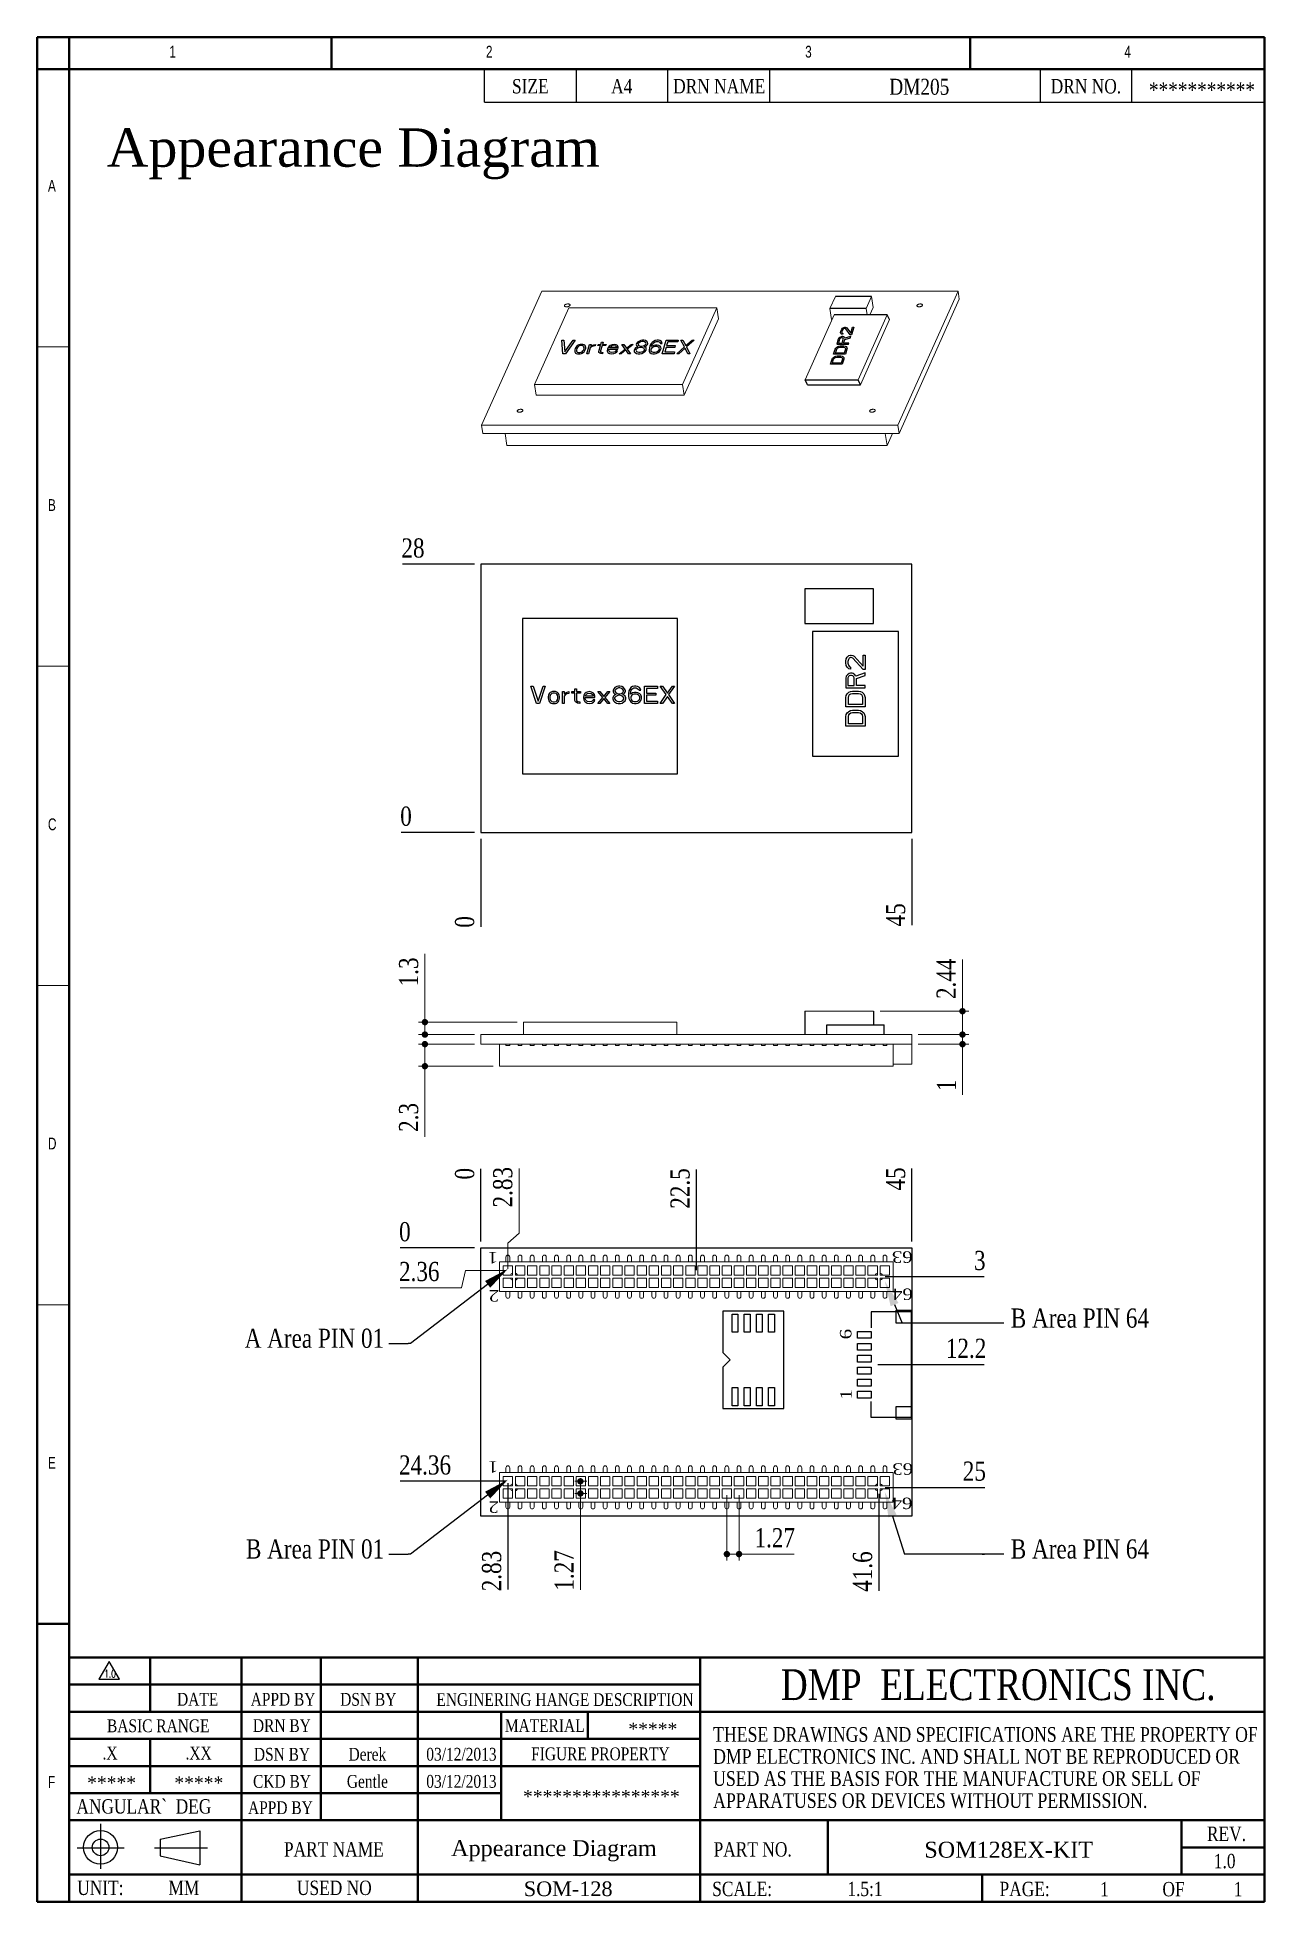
# Model space of a CAD drawing. Header units: millimetres. Extents: x 1606 to 1798, y 60 to 352.
import ezdxf
from ezdxf.enums import TextEntityAlignment as Align

# ---------------------------------------------------------------- set-up
doc = ezdxf.new("R2010")
doc.units = ezdxf.units.MM
doc.header["$LTSCALE"] = 32.67
doc.header["$PDMODE"] = 3
doc.header["$PDSIZE"] = 0.3125
doc.linetypes.add('CENTER', pattern=[0.6, 0.375, -0.075, 0.075, -0.075])
doc.layers.get('0').update_dxf_attribs({"linetype": 'CONTINUOUS'})
doc.layers.get('Defpoints').update_dxf_attribs({"linetype": 'CONTINUOUS'})
doc.layers.add('尺寸標柱線', color=3, linetype='CONTINUOUS', lineweight=15)
doc.layers.add('文字線性', color=7, linetype='CONTINUOUS', lineweight=25)
doc.styles.add('SLDTEXTSTYLE0', font='txt', dxfattribs={"width": 0.75})
doc.styles.add('SLDTEXTSTYLE1', font='txt', dxfattribs={"width": 0.6875})
doc.styles.get("Standard").update_dxf_attribs({"font": 'times.ttf', "width": 0.8})
doc.styles.add('型式1', font='times.ttf')
doc.dimstyles.new('ISO-25', dxfattribs={"dimtxt": 3, "dimasz": 2.5, "dimexe": 1, "dimexo": 1, "dimgap": 1, "dimtad": 1, "dimlfac": 0.666667, "dimdsep": 46, "dimtxsty": 'Standard', "dimcen": 2.5, "dimclrd": 3, "dimclre": 3, "dimclrt": 2, "dimadec": 0, "dimazin": 2, "dimtfac": 1, "dimtmove": 0, "dimatfit": 3, "dimfxl": 0, "dimarcsym": 0})

msp = doc.modelspace()

# ---------------------------------------------------------------- texts
at = {"color": 6, "width": 1.2}
for s, p in [('1', (1677.08, 161.316)), ('63', (1741.214, 161.413)), ('2', (1677.244, 155.349)), ('64', (1741.245, 155.59)), ('1', (1677.118, 128.54)), ('63', (1741.294, 128.214)), ('64', (1741.172, 122.841)), ('2', (1677.202, 122.261))]:
    msp.add_text(s, height=1.8, rotation=180, dxfattribs=at).set_placement(p, align=Align.CENTER)
for s, p in [('6', (1733.242, 147.64)), ('1', (1733.295, 138.201))]:
    msp.add_text(s, height=1.8, rotation=90, dxfattribs=at).set_placement(p)
at = {"color": 2, "linetype": 'Continuous', "width": 1.039116}
for s, p, p2 in [('*****', (1698.305, 85.605), (1705.977, 85.605)), ('*****', (1613.532, 77.172), (1621.203, 77.172)), ('*****', (1627.195, 77.172), (1634.866, 77.172)), ('****************', (1681.806, 75.047), (1706.355, 75.047))]:
    msp.add_text(s, height=2, dxfattribs=at).set_placement(p, p2, align=Align.FIT)
at = {"color": 2, "linetype": 'Continuous'}
for s, p in [('Appearance Diagram ', (1670.558, 66.695)), (' SOM128EX-KIT', (1743.719, 66.453))]:
    msp.add_text(s, height=2.5, dxfattribs=at).set_placement(p)
at = {"color": 2, "style": '型式1'}
msp.add_text('SOM-128', height=2.3, dxfattribs=at).set_placement((1681.932, 60.431))
at = {"color": 2, "lineweight": 20, "char_height": 1.852, "attachment_point": 1, "style": 'SLDTEXTSTYLE0'}
for s, insert in [('1', (1626.412, 350.225)), ('2', (1675.995, 350.225)), ('3', (1725.995, 350.225)), ('4', (1775.995, 350.225)), ('A', (1607.395, 329.225)), ('B', (1607.395, 279.225)), ('C', (1607.395, 229.225)), ('D', (1607.395, 179.225)), ('E', (1607.395, 129.225)), ('F', (1607.395, 79.225))]:
    msp.add_mtext(s, dxfattribs=dict(at, insert=insert))
at = {"color": 2, "linetype": 'Continuous', "line_spacing_factor": 0.9}
for s, insert, char_height, width, attachment_point in [('SIZE', (1682.948, 345.015), 2.25, 27.255, 2), ('A4', (1697.273, 345.015), 2.25, 27.255, 2), ('DRN NAME', (1712.535, 345.015), 2.25, 27.255, 2), ('DM205', (1743.877, 345.06), 2.5, 36.34, 2), ('DRN NO.', (1769.972, 345.015), 2.25, 27.255, 2), ('***********', (1788.146, 344.523), 2.5, 36.34, 2), ('DMP  ELECTRONICS INC.', (1756.23, 95.965), 4.83, 87.8255, 2), ('DATE', (1630.843, 92.265), 2, 36.34, 2), ('APPD BY', (1644.223, 92.265), 2, 36.34, 2), ('DSN BY', (1657.576, 92.249), 2, 36.34, 2), ('ENGINERING HANGE DESCRIPTION', (1688.375, 92.214), 2, 72.63482, 2), ('BASIC RANGE', (1624.671, 88.109), 2, 36.34, 2), ('THESE DRAWINGS AND SPECIFICATIONS ARE THE PROPERTY OF\\PDMP ELECTRONICS INC. AND SHALL NOT BE REPRODUCED OR \\PUSED AS THE BASIS FOR THE MANUFACTURE OR SELL OF \\PAPPARATUSES OR DEVICES WITHOUT PERMISSION.', (1711.582, 86.902), 2.3, 110.69325, 1), ('.X', (1617.124, 83.829), 2, 36.34, 2), ('.XX', (1630.992, 83.829), 2, 36.34, 2), ('FIGURE PROPERTY', (1693.921, 83.714), 2, 72.63482, 2), ('ANGULAR`  DEG', (1622.419, 75.609), 2.25, 36.34, 2), ('1', (1772.88, 62.653), 2.25, 36.34, 2), ('OF', (1783.692, 62.653), 2.25, 36.34, 2), ('1', (1793.816, 62.653), 2.25, 36.34, 2)]:
    msp.add_mtext(s, dxfattribs=dict(at, insert=insert, char_height=char_height, width=width, attachment_point=attachment_point))
at = {"color": 2, "linetype": 'Continuous', "insert": (1616.244, 95.866), "char_height": 1.2, "width": 0.7245, "attachment_point": 1, "line_spacing_factor": 0.9, "style": 'SLDTEXTSTYLE1'}
msp.add_mtext('{\\ftxt.shx|b0|i0|c0|p0;1\\ftxt.shx|b0|i0|c136|p0;.0}', dxfattribs=at)
at = {"color": 2, "linetype": 'Continuous', "width": 36.34, "attachment_point": 2}
for s, insert, char_height in [('DRN BY', (1644.039, 88.14), 2), ('MATERIAL', (1685.207, 88.14), 2), ('DSN BY', (1644.057, 83.654), 2), ('Derek', (1657.434, 83.654), 2), ('03/12/2013', (1672.161, 83.654), 2), ('CKD BY', (1644.057, 79.404), 2), ('Gentle', (1657.434, 79.404), 2), ('03/12/2013', (1672.161, 79.404), 2), ('APPD BY', (1643.807, 75.283), 2), ('REV.', (1791.99, 71.323), 2.25), ('PART NAME', (1652.177, 68.878), 2.25), ('PART NO.', (1717.777, 68.878), 2.25), ('1.0', (1791.709, 67.048), 2.25), ('UNIT:', (1615.608, 62.859), 2.25), ('MM', (1628.692, 62.859), 2.25), ('USED NO', (1652.255, 62.859), 2.25), ('SCALE:', (1716.125, 62.688), 2.25), ('\\A1;1.5:1', (1735.367, 62.688), 2.25), ('PAGE:', (1760.373, 62.675), 2.25)]:
    msp.add_mtext(s, dxfattribs=dict(at, insert=insert, char_height=char_height))
at = {"layer": '尺寸標柱線', "color": 2, "char_height": 3, "attachment_point": 5, "rotation": 90}
for s, insert in [('1.3', (1663.913, 205.175)), ('2.44', (1748.11, 204.106)), ('1', (1748.14, 187.403)), ('2.3', (1663.913, 182.386)), ('2.83', (1678.657, 171.457)), ('1.27', (1688.265, 111.445))]:
    msp.add_mtext(s, dxfattribs=dict(at, insert=insert))
at = {"layer": '尺寸標柱線', "color": 2, "char_height": 3}
for s, insert, attachment_point in [('2.36', (1665.556, 158.23), 5), ('B Area PIN 64', (1779.85, 152.465), 3), ('A Area PIN 01', (1660.055, 149.305), 3), ('1.27', (1721.231, 116.529), 5), ('B Area PIN 01', (1660.055, 116.305), 3), ('B Area PIN 64', (1779.85, 116.305), 3)]:
    msp.add_mtext(s, dxfattribs=dict(at, insert=insert, attachment_point=attachment_point))
at = {"layer": '文字線性', "color": 1, "insert": (1616.61, 337.283), "char_height": 6, "attachment_point": 1, "style": '型式1'}
msp.add_mtext('Appearance Diagram', dxfattribs=at)

# ---------------------------------------------------------------- blocks, each defined once
blk = doc.blocks.new('*D205')
at = {"layer": 'Defpoints', "color": 0}
for p in [(1665.24, 227.02), (1675.21, 227.02), (1675.21, 227.02)]:
    blk.add_point(p, dxfattribs=at)
at = {"layer": '尺寸標柱線', "color": 3, "lineweight": -2}
blk.add_line((1674.21, 227.02), (1662.72, 227.02), dxfattribs=at)
at = {"layer": '尺寸標柱線', "color": 2, "insert": (1663.48, 229.55), "char_height": 3, "attachment_point": 5}
blk.add_mtext('0', dxfattribs=at)
blk = doc.blocks.new('*D206')
at = {"layer": 'Defpoints', "color": 0}
for p in [(1667.2, 269.02), (1675.21, 269.02), (1675.21, 227.02)]:
    blk.add_point(p, dxfattribs=at)
at = {"layer": '尺寸標柱線', "color": 3, "lineweight": -2}
blk.add_line((1674.21, 269.02), (1662.93, 269.02), dxfattribs=at)
at = {"layer": '尺寸標柱線', "color": 2, "insert": (1664.57, 271.55), "char_height": 3, "attachment_point": 5}
blk.add_mtext('28', dxfattribs=at)
blk = doc.blocks.new('*D207')
at = {"layer": 'Defpoints', "color": 0}
for p in [(1675.21, 227.02), (1675.21, 227.02), (1675.21, 214.77)]:
    blk.add_point(p, dxfattribs=at)
at = {"layer": '尺寸標柱線', "color": 3, "lineweight": -2}
blk.add_line((1675.21, 226.02), (1675.21, 212.25), dxfattribs=at)
at = {"layer": '尺寸標柱線', "color": 2, "insert": (1672.68, 213.01), "char_height": 3, "attachment_point": 5, "rotation": 90}
blk.add_mtext('0', dxfattribs=at)
blk = doc.blocks.new('*D208')
at = {"layer": 'Defpoints', "color": 0}
for p in [(1742.71, 227.02), (1675.21, 216.63), (1742.71, 216.75)]:
    blk.add_point(p, dxfattribs=at)
at = {"layer": '尺寸標柱線', "color": 3, "lineweight": -2}
blk.add_line((1742.71, 226.02), (1742.71, 212.49), dxfattribs=at)
at = {"layer": '尺寸標柱線', "color": 2, "insert": (1740.18, 214.12), "char_height": 3, "attachment_point": 5, "rotation": 90}
blk.add_mtext('45', dxfattribs=at)
blk = doc.blocks.new('*D209')
at = {"layer": 'Defpoints', "color": 0}
for p in [(1665.06, 161.95), (1675.21, 161.95), (1675.21, 161.95)]:
    blk.add_point(p, dxfattribs=at)
at = {"layer": '尺寸標柱線', "color": 3, "lineweight": -2}
blk.add_line((1674.21, 161.95), (1662.54, 161.95), dxfattribs=at)
at = {"layer": '尺寸標柱線', "color": 2, "insert": (1663.3, 164.47), "char_height": 3, "attachment_point": 5}
blk.add_mtext('0', dxfattribs=at)
blk = doc.blocks.new('*D210')
at = {"layer": 'Defpoints', "color": 0}
for p in [(1675.21, 171.81), (1675.21, 161.95), (1675.21, 161.95)]:
    blk.add_point(p, dxfattribs=at)
at = {"layer": '尺寸標柱線', "color": 3, "lineweight": -2}
blk.add_line((1675.21, 162.95), (1675.21, 174.33), dxfattribs=at)
at = {"layer": '尺寸標柱線', "color": 2, "insert": (1672.68, 173.57), "char_height": 3, "attachment_point": 5, "rotation": 90}
blk.add_mtext('0', dxfattribs=at)
blk = doc.blocks.new('*D211')
at = {"layer": 'Defpoints', "color": 0}
for p in [(1742.71, 170.12), (1675.21, 161.95), (1742.71, 161.95)]:
    blk.add_point(p, dxfattribs=at)
at = {"layer": '尺寸標柱線', "color": 3, "lineweight": -2}
blk.add_line((1742.71, 162.95), (1742.71, 174.38), dxfattribs=at)
at = {"layer": '尺寸標柱線', "color": 2, "insert": (1740.18, 172.75), "char_height": 3, "attachment_point": 5, "rotation": 90}
blk.add_mtext('45', dxfattribs=at)
blk = doc.blocks.new('*D212')
at = {"layer": 'Defpoints', "color": 0}
for p in [(1675.21, 161.95), (1671.34, 125.4), (1680.19, 125.4)]:
    blk.add_point(p, dxfattribs=at)
at = {"layer": '尺寸標柱線', "color": 3, "lineweight": -2}
blk.add_line((1679.19, 125.4), (1662.58, 125.4), dxfattribs=at)
at = {"layer": '尺寸標柱線', "color": 2, "insert": (1666.46, 127.93), "char_height": 3, "attachment_point": 5}
blk.add_mtext('24.36', dxfattribs=at)
blk = doc.blocks.new('*D213')
at = {"layer": 'Defpoints', "color": 0}
for p in [(1675.21, 161.95), (1679.45, 126.13), (1679.45, 115.26)]:
    blk.add_point(p, dxfattribs=at)
at = {"layer": '尺寸標柱線', "color": 3, "lineweight": -2}
blk.add_line((1679.45, 125.13), (1679.45, 108.43), dxfattribs=at)
at = {"layer": '尺寸標柱線', "color": 2, "insert": (1676.92, 111.34), "char_height": 3, "attachment_point": 5, "rotation": 90}
blk.add_mtext('2.83', dxfattribs=at)
blk = doc.blocks.new('*D214')
at = {"layer": 'Defpoints', "color": 0}
for p in [(1675.21, 161.95), (1736.36, 143.67), (1747.38, 143.67)]:
    blk.add_point(p, dxfattribs=at)
at = {"layer": '尺寸標柱線', "color": 3, "lineweight": -2}
blk.add_line((1737.36, 143.67), (1754.02, 143.67), dxfattribs=at)
at = {"layer": '尺寸標柱線', "color": 2, "insert": (1751.2, 146.2), "char_height": 3, "attachment_point": 5}
blk.add_mtext('12.2', dxfattribs=at)
blk = doc.blocks.new('*D215')
at = {"layer": 'Defpoints', "color": 0}
for p in [(1708.96, 167.32), (1675.21, 161.95), (1708.96, 157.45)]:
    blk.add_point(p, dxfattribs=at)
at = {"layer": '尺寸標柱線', "color": 3, "lineweight": -2}
blk.add_line((1708.96, 158.45), (1708.96, 174.21), dxfattribs=at)
at = {"layer": '尺寸標柱線', "color": 2, "insert": (1706.43, 171.26), "char_height": 3, "attachment_point": 5, "rotation": 90}
blk.add_mtext('22.5', dxfattribs=at)
blk = doc.blocks.new('*D216')
at = {"layer": 'Defpoints', "color": 0}
for p in [(1675.21, 161.95), (1737.54, 157.45), (1751.68, 157.45)]:
    blk.add_point(p, dxfattribs=at)
at = {"layer": '尺寸標柱線', "color": 3, "lineweight": -2}
blk.add_line((1738.54, 157.45), (1754.02, 157.45), dxfattribs=at)
at = {"layer": '尺寸標柱線', "color": 2, "insert": (1753.35, 159.97), "char_height": 3, "attachment_point": 5}
blk.add_mtext('3', dxfattribs=at)
blk = doc.blocks.new('*D217')
at = {"layer": 'Defpoints', "color": 0}
for p in [(1675.21, 161.95), (1737.54, 124.45), (1749.88, 124.45)]:
    blk.add_point(p, dxfattribs=at)
at = {"layer": '尺寸標柱線', "color": 3, "lineweight": -2}
blk.add_line((1738.54, 124.45), (1754.12, 124.45), dxfattribs=at)
at = {"layer": '尺寸標柱線', "color": 2, "insert": (1752.5, 126.97), "char_height": 3, "attachment_point": 5}
blk.add_mtext('25', dxfattribs=at)
blk = doc.blocks.new('*D218')
at = {"layer": 'Defpoints', "color": 0}
for p in [(1675.21, 161.95), (1737.54, 124.45), (1737.54, 115.26)]:
    blk.add_point(p, dxfattribs=at)
at = {"layer": '尺寸標柱線', "color": 3, "lineweight": -2}
blk.add_line((1737.54, 123.45), (1737.54, 108.25), dxfattribs=at)
at = {"layer": '尺寸標柱線', "color": 2, "insert": (1735.01, 111.26), "char_height": 3, "attachment_point": 5, "rotation": 90}
blk.add_mtext('41.6', dxfattribs=at)

# ---------------------------------------------------------------- dimensions: what is measured, and where the dimension line sits
at = {"layer": '尺寸標柱線'}
for feature_location, offset, dtype, origin, picture, middle in [((1675.206, 269.023), (-8.008, 0), 0, (1675.206, 227.023), '*D206', (1664.566, 271.549)), ((1675.205880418, 227.023061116), (-9.963981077, 0), 0, (1675.205880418, 227.023061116), '*D205', (1663.483139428, 229.549016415)), ((1675.205880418, 227.023061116), (0, -12.251389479), 1, (1675.205880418, 227.023061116), '*D207', (1672.679925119, 213.012911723)), ((1742.706, 227.023), (0, -10.277), 1, (1675.206, 216.628), '*D208', (1740.18, 214.118)), ((1675.205880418, 161.946402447), (0, 9.862181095), 1, (1675.205880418, 161.946402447), '*D210', (1672.679925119, 173.567343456)), ((1742.706, 161.946), (0, 8.175), 1, (1675.206, 161.946), '*D211', (1740.18, 172.749)), ((1675.205880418, 161.946402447), (-10.146928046, 0), 0, (1675.205880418, 161.946402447), '*D209', (1663.300192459, 164.472357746)), ((1680.186, 125.399), (-8.849, 0), 0, (1675.206, 161.946), '*D212', (1666.456, 127.929)), ((1679.447, 126.126), (0, -10.869), 1, (1675.206, 161.946), '*D213', (1676.917, 111.342)), ((1737.538, 157.446), (14.144, 0), 0, (1675.206, 161.946), '*D216', (1753.349, 159.972)), ((1737.538, 124.446), (12.346, 0), 0, (1675.206, 161.946), '*D217', (1752.501, 126.972))]:
    dim = msp.add_ordinate_dim(feature_location=feature_location, offset=offset, dtype=dtype, origin=origin, dimstyle='ISO-25', dxfattribs=at)
    dim.commit()
    dim.dimension.update_dxf_attribs({"geometry": picture, "text_midpoint": middle})
for feature_location, offset, dtype, picture, middle in [((1708.963, 157.446), (0, 9.869), 1, '*D215', (1706.433, 171.261)), ((1736.362, 143.666), (11.015, 0), 0, '*D214', (1751.196, 146.196)), ((1737.538, 124.446), (0, -9.186), 1, '*D218', (1735.008, 111.256))]:
    dim = msp.add_ordinate_dim(feature_location=feature_location, offset=offset, dtype=dtype, origin=(1675.206, 161.946), dimstyle='ISO-25', override={"dimdec": 1}, dxfattribs=at)
    dim.commit()
    dim.dimension.update_dxf_attribs({"geometry": picture, "text_midpoint": middle})

# ---------------------------------------------------------------- linework, layer by layer
at = {"color": 7, "lineweight": 40}
for p, q in [((1605.728, 351.557), (1605.728, 59.557)), ((1610.728, 346.557), (1610.728, 351.557)), ((1651.828, 346.557), (1651.828, 351.557)), ((1751.828, 346.557), (1751.828, 351.557)), ((1797.928, 346.557), (1797.928, 351.557)), ((1610.728, 346.557), (1605.728, 346.557)), ((1610.728, 346.557), (1610.728, 59.557)), ((1797.928, 346.557), (1610.728, 346.557)), ((1797.928, 59.557), (1797.928, 346.557)), ((1610.728, 114.807), (1610.728, 59.557)), ((1610.728, 114.807), (1610.728, 59.557)), ((1610.728, 103.057), (1605.728, 103.057)), ((1797.928, 97.807), (1610.728, 97.807)), ((1623.398, 97.71), (1623.398, 89.307)), ((1637.719, 97.807), (1637.719, 72.306)), ((1650.127, 97.807), (1650.127, 72.306)), ((1665.328, 59.557), (1665.328, 97.807)), ((1709.528, 97.807), (1709.528, 59.557)), ((1709.528, 93.557), (1610.728, 93.557)), ((1797.928, 89.307), (1610.728, 89.307)), ((1678.409, 89.307), (1678.409, 72.306)), ((1691.982, 89.307), (1691.982, 85.057)), ((1709.528, 85.057), (1610.728, 85.057)), ((1623.398, 85.057), (1623.398, 76.557)), ((1709.528, 80.807), (1610.728, 80.807)), ((1678.409, 76.557), (1610.728, 76.557)), ((1665.328, 72.306), (1610.728, 72.306)), ((1637.719, 72.306), (1637.719, 59.557)), ((1665.328, 72.306), (1797.928, 72.306)), ((1729.528, 72.306), (1729.528, 63.807)), ((1784.928, 63.807), (1784.928, 72.306)), ((1797.928, 68.057), (1784.928, 68.057)), ((1610.728, 63.807), (1797.928, 63.807)), ((1753.728, 59.557), (1753.728, 63.807)), ((1605.728, 59.557), (1610.728, 59.557)), ((1610.728, 59.557), (1797.928, 59.557))]:
    msp.add_line(p, q, dxfattribs=at)
at = {"lineweight": 40}
msp.add_line((1797.928, 351.557), (1605.728, 351.557), dxfattribs=at)
at = {"color": 2, "linetype": 'Continuous'}
for p, q in [((1675.786, 341.404), (1675.786, 346.557)), ((1690.111, 346.557), (1690.111, 341.404)), ((1704.436, 346.557), (1704.436, 341.404)), ((1720.433, 346.557), (1720.433, 341.404)), ((1762.81, 346.557), (1762.81, 341.404)), ((1777.135, 346.557), (1777.135, 341.404)), ((1675.786, 341.404), (1797.978, 341.404)), ((1624.967, 69.332), (1631.18, 70.658)), ((1631.18, 70.658), (1631.18, 65.353)), ((1624.967, 69.332), (1624.967, 66.716)), ((1624.967, 66.716), (1631.18, 65.353))]:
    msp.add_line(p, q, dxfattribs=at)
at = {"color": 0, "linetype": 'Continuous', "lineweight": 15}
for p, q in [((1675.324, 290.818), (1684.738, 311.818)), ((1684.738, 311.818), (1749.938, 311.818)), ((1730.725, 310.985), (1729.879, 309.098)), ((1736.401, 310.985), (1735.555, 309.098)), ((1736.665, 309.22), (1736.401, 310.985)), ((1749.938, 311.818), (1740.524, 290.818)), ((1740.718, 289.519), (1750.132, 310.519)), ((1750.132, 310.519), (1749.938, 311.818)), ((1683.611, 297.172), (1688.99, 309.172)), ((1688.99, 309.172), (1712.172, 309.172)), ((1712.172, 309.172), (1706.793, 297.172)), ((1707.045, 295.483), (1712.425, 307.483)), ((1712.172, 309.172), (1712.425, 307.483)), ((1730.559, 308.079), (1725.994, 297.896)), ((1730.143, 307.333), (1729.879, 309.098)), ((1738.849, 308.079), (1734.284, 297.896)), ((1739.215, 307.333), (1734.65, 297.15)), ((1735.707, 308.079), (1735.555, 309.098)), ((1736.665, 309.22), (1736.153, 308.079)), ((1706.793, 297.172), (1683.611, 297.172)), ((1683.611, 297.172), (1683.863, 295.483)), ((1683.863, 295.483), (1707.045, 295.483)), ((1706.793, 297.172), (1707.045, 295.483)), ((1740.524, 290.818), (1675.324, 290.818)), ((1675.324, 290.818), (1675.518, 289.519)), ((1675.518, 289.519), (1740.718, 289.519)), ((1679.008, 289.519), (1679.292, 287.619)), ((1738.543, 289.519), (1738.827, 287.619)), ((1738.827, 287.619), (1739.679, 289.519)), ((1740.524, 290.818), (1740.718, 289.519)), ((1679.292, 287.619), (1738.827, 287.619)), ((1736.727, 199.025), (1725.927, 199.025)), ((1681.881, 197.315), (1681.881, 195.365)), ((1705.881, 197.315), (1681.881, 197.315)), ((1705.881, 197.315), (1705.881, 195.365)), ((1742.706, 195.365), (1675.206, 195.365)), ((1675.206, 195.365), (1675.206, 193.865)), ((1675.206, 193.865), (1742.706, 193.865)), ((1678.146, 193.865), (1678.146, 190.415)), ((1679.136, 193.865), (1679.136, 193.64)), ((1679.136, 193.64), (1679.736, 193.64)), ((1679.736, 193.64), (1679.736, 193.865)), ((1681.041, 193.865), (1681.041, 193.64)), ((1681.041, 193.64), (1681.641, 193.64)), ((1681.641, 193.64), (1681.641, 193.865)), ((1682.946, 193.865), (1682.946, 193.64)), ((1682.946, 193.64), (1683.546, 193.64)), ((1683.546, 193.64), (1683.546, 193.865)), ((1684.851, 193.865), (1684.851, 193.64)), ((1684.851, 193.64), (1685.451, 193.64)), ((1685.451, 193.64), (1685.451, 193.865)), ((1686.756, 193.865), (1686.756, 193.64)), ((1686.756, 193.64), (1687.356, 193.64)), ((1687.356, 193.64), (1687.356, 193.865)), ((1688.661, 193.865), (1688.661, 193.64)), ((1688.661, 193.64), (1689.261, 193.64)), ((1689.261, 193.64), (1689.261, 193.865)), ((1690.566, 193.865), (1690.566, 193.64)), ((1690.566, 193.64), (1691.166, 193.64)), ((1691.166, 193.64), (1691.166, 193.865)), ((1692.471, 193.865), (1692.471, 193.64)), ((1692.471, 193.64), (1693.071, 193.64)), ((1693.071, 193.64), (1693.071, 193.865)), ((1694.376, 193.865), (1694.376, 193.64)), ((1694.376, 193.64), (1694.976, 193.64)), ((1694.976, 193.64), (1694.976, 193.865)), ((1696.281, 193.865), (1696.281, 193.64)), ((1696.281, 193.64), (1696.881, 193.64)), ((1696.881, 193.64), (1696.881, 193.865)), ((1698.186, 193.865), (1698.186, 193.64)), ((1698.186, 193.64), (1698.786, 193.64)), ((1698.786, 193.64), (1698.786, 193.865)), ((1700.091, 193.865), (1700.091, 193.64)), ((1700.091, 193.64), (1700.691, 193.64)), ((1700.691, 193.64), (1700.691, 193.865)), ((1701.996, 193.865), (1701.996, 193.64)), ((1701.996, 193.64), (1702.596, 193.64)), ((1702.596, 193.64), (1702.596, 193.865)), ((1703.901, 193.865), (1703.901, 193.64)), ((1703.901, 193.64), (1704.501, 193.64)), ((1704.501, 193.64), (1704.501, 193.865)), ((1705.806, 193.865), (1705.806, 193.64)), ((1705.806, 193.64), (1706.406, 193.64)), ((1706.406, 193.64), (1706.406, 193.865)), ((1707.711, 193.865), (1707.711, 193.64)), ((1707.711, 193.64), (1708.311, 193.64)), ((1708.311, 193.64), (1708.311, 193.865)), ((1709.616, 193.865), (1709.616, 193.64)), ((1709.616, 193.64), (1710.216, 193.64)), ((1710.216, 193.64), (1710.216, 193.865)), ((1711.521, 193.865), (1711.521, 193.64)), ((1711.521, 193.64), (1712.121, 193.64)), ((1712.121, 193.64), (1712.121, 193.865)), ((1713.426, 193.865), (1713.426, 193.64)), ((1713.426, 193.64), (1714.026, 193.64)), ((1714.026, 193.64), (1714.026, 193.865)), ((1715.331, 193.865), (1715.331, 193.64)), ((1715.331, 193.64), (1715.931, 193.64)), ((1715.931, 193.64), (1715.931, 193.865)), ((1717.236, 193.865), (1717.236, 193.64)), ((1717.236, 193.64), (1717.836, 193.64)), ((1717.836, 193.64), (1717.836, 193.865)), ((1719.141, 193.865), (1719.141, 193.64)), ((1719.141, 193.64), (1719.741, 193.64)), ((1719.741, 193.64), (1719.741, 193.865)), ((1721.046, 193.865), (1721.046, 193.64)), ((1721.046, 193.64), (1721.646, 193.64)), ((1721.646, 193.64), (1721.646, 193.865)), ((1722.951, 193.865), (1722.951, 193.64)), ((1722.951, 193.64), (1723.551, 193.64)), ((1723.551, 193.64), (1723.551, 193.865)), ((1724.856, 193.865), (1724.856, 193.64)), ((1724.856, 193.64), (1725.456, 193.64)), ((1725.456, 193.64), (1725.456, 193.865)), ((1726.761, 193.865), (1726.761, 193.64)), ((1726.761, 193.64), (1727.361, 193.64)), ((1727.361, 193.64), (1727.361, 193.865)), ((1728.666, 193.865), (1728.666, 193.64)), ((1728.666, 193.64), (1729.266, 193.64)), ((1729.266, 193.64), (1729.266, 193.865)), ((1730.571, 193.865), (1730.571, 193.64)), ((1730.571, 193.64), (1731.171, 193.64)), ((1731.171, 193.64), (1731.171, 193.865)), ((1732.476, 193.865), (1732.476, 193.64)), ((1732.476, 193.64), (1733.076, 193.64)), ((1733.076, 193.64), (1733.076, 193.865)), ((1734.381, 193.64), (1734.381, 193.865)), ((1734.381, 193.64), (1734.981, 193.64)), ((1734.981, 193.865), (1734.981, 193.64)), ((1736.286, 193.64), (1736.286, 193.865)), ((1736.286, 193.64), (1736.886, 193.64)), ((1736.886, 193.865), (1736.886, 193.64)), ((1738.191, 193.64), (1738.191, 193.865)), ((1738.191, 193.64), (1738.791, 193.64)), ((1738.791, 193.865), (1738.791, 193.64)), ((1739.781, 193.865), (1739.781, 190.415)), ((1742.706, 195.365), (1742.706, 193.865)), ((1742.706, 193.865), (1742.706, 190.715)), ((1678.146, 190.415), (1739.781, 190.415)), ((1739.781, 190.715), (1742.706, 190.715)), ((1678.146, 159.771), (1739.781, 159.771)), ((1678.146, 159.771), (1678.146, 155.121)), ((1680.186, 159.126), (1678.708, 159.126)), ((1678.708, 157.671), (1678.708, 159.126)), ((1679.136, 159.771), (1679.136, 160.521)), ((1679.736, 159.771), (1679.736, 160.521)), ((1680.186, 159.126), (1680.186, 157.671)), ((1682.091, 159.126), (1680.613, 159.126)), ((1680.613, 157.671), (1680.613, 159.126)), ((1681.041, 159.771), (1681.041, 160.521)), ((1681.641, 159.771), (1681.641, 160.521)), ((1682.091, 159.126), (1682.091, 157.671)), ((1683.996, 159.126), (1682.518, 159.126)), ((1682.518, 157.671), (1682.518, 159.126)), ((1682.946, 159.771), (1682.946, 160.521)), ((1683.546, 159.771), (1683.546, 160.521)), ((1683.996, 159.126), (1683.996, 157.671)), ((1685.901, 159.126), (1684.423, 159.126)), ((1684.423, 157.671), (1684.423, 159.126)), ((1684.851, 159.771), (1684.851, 160.521)), ((1685.451, 159.771), (1685.451, 160.521)), ((1685.901, 159.126), (1685.901, 157.671)), ((1687.806, 159.126), (1686.328, 159.126)), ((1686.328, 157.671), (1686.328, 159.126)), ((1686.756, 159.771), (1686.756, 160.521)), ((1687.356, 159.771), (1687.356, 160.521)), ((1687.806, 159.126), (1687.806, 157.671)), ((1689.711, 159.126), (1688.233, 159.126)), ((1688.233, 157.671), (1688.233, 159.126)), ((1688.661, 159.771), (1688.661, 160.521)), ((1689.261, 159.771), (1689.261, 160.521)), ((1689.711, 159.126), (1689.711, 157.671)), ((1691.616, 159.126), (1690.138, 159.126)), ((1690.138, 157.671), (1690.138, 159.126)), ((1690.566, 159.771), (1690.566, 160.521)), ((1691.166, 159.771), (1691.166, 160.521)), ((1691.616, 159.126), (1691.616, 157.671)), ((1693.521, 159.126), (1692.043, 159.126)), ((1692.043, 157.671), (1692.043, 159.126)), ((1692.471, 159.771), (1692.471, 160.521)), ((1693.071, 159.771), (1693.071, 160.521)), ((1693.521, 159.126), (1693.521, 157.671)), ((1695.426, 159.126), (1693.948, 159.126)), ((1693.948, 157.671), (1693.948, 159.126)), ((1694.376, 159.771), (1694.376, 160.521)), ((1694.976, 159.771), (1694.976, 160.521)), ((1695.426, 159.126), (1695.426, 157.671)), ((1697.331, 159.126), (1695.853, 159.126)), ((1695.853, 157.671), (1695.853, 159.126)), ((1696.281, 159.771), (1696.281, 160.521)), ((1696.881, 159.771), (1696.881, 160.521)), ((1697.331, 159.126), (1697.331, 157.671)), ((1699.236, 159.126), (1697.758, 159.126)), ((1697.758, 157.671), (1697.758, 159.126)), ((1698.186, 159.771), (1698.186, 160.521)), ((1698.786, 159.771), (1698.786, 160.521)), ((1699.236, 159.126), (1699.236, 157.671)), ((1701.141, 159.126), (1699.663, 159.126)), ((1699.663, 157.671), (1699.663, 159.126)), ((1700.091, 159.771), (1700.091, 160.521)), ((1700.691, 159.771), (1700.691, 160.521)), ((1701.141, 159.126), (1701.141, 157.671)), ((1703.046, 159.126), (1701.568, 159.126)), ((1701.568, 157.671), (1701.568, 159.126)), ((1701.996, 159.771), (1701.996, 160.521)), ((1702.596, 159.771), (1702.596, 160.521)), ((1703.046, 159.126), (1703.046, 157.671)), ((1704.951, 159.126), (1703.473, 159.126)), ((1703.473, 157.671), (1703.473, 159.126)), ((1703.901, 159.771), (1703.901, 160.521)), ((1704.501, 159.771), (1704.501, 160.521)), ((1704.951, 159.126), (1704.951, 157.671)), ((1706.856, 159.126), (1705.378, 159.126)), ((1705.378, 157.671), (1705.378, 159.126)), ((1705.806, 159.771), (1705.806, 160.521)), ((1706.406, 159.771), (1706.406, 160.521)), ((1706.856, 159.126), (1706.856, 157.671)), ((1708.761, 159.126), (1707.283, 159.126)), ((1707.283, 157.671), (1707.283, 159.126)), ((1707.711, 159.771), (1707.711, 160.521)), ((1708.311, 159.771), (1708.311, 160.521)), ((1708.761, 159.126), (1708.761, 157.671)), ((1710.666, 159.126), (1709.188, 159.126)), ((1709.188, 157.671), (1709.188, 159.126)), ((1709.616, 159.771), (1709.616, 160.521)), ((1710.216, 159.771), (1710.216, 160.521)), ((1710.666, 159.126), (1710.666, 157.671)), ((1712.571, 159.126), (1711.093, 159.126)), ((1711.093, 157.671), (1711.093, 159.126)), ((1711.521, 159.771), (1711.521, 160.521)), ((1712.121, 159.771), (1712.121, 160.521)), ((1712.571, 159.126), (1712.571, 157.671)), ((1714.476, 159.126), (1712.998, 159.126)), ((1712.998, 157.671), (1712.998, 159.126)), ((1713.426, 159.771), (1713.426, 160.521)), ((1714.026, 159.771), (1714.026, 160.521)), ((1714.476, 159.126), (1714.476, 157.671)), ((1716.381, 159.126), (1714.903, 159.126)), ((1714.903, 157.671), (1714.903, 159.126)), ((1715.331, 159.771), (1715.331, 160.521)), ((1715.931, 159.771), (1715.931, 160.521)), ((1716.381, 159.126), (1716.381, 157.671)), ((1718.286, 159.126), (1716.808, 159.126)), ((1716.808, 157.671), (1716.808, 159.126)), ((1717.236, 159.771), (1717.236, 160.521)), ((1717.836, 159.771), (1717.836, 160.521)), ((1718.286, 159.126), (1718.286, 157.671)), ((1720.191, 159.126), (1718.713, 159.126)), ((1718.713, 157.671), (1718.713, 159.126)), ((1719.141, 159.771), (1719.141, 160.521)), ((1719.741, 159.771), (1719.741, 160.521)), ((1720.191, 159.126), (1720.191, 157.671)), ((1722.096, 159.126), (1720.618, 159.126)), ((1720.618, 157.671), (1720.618, 159.126)), ((1721.046, 159.771), (1721.046, 160.521)), ((1721.646, 159.771), (1721.646, 160.521)), ((1722.096, 159.126), (1722.096, 157.671)), ((1724.001, 159.126), (1722.523, 159.126)), ((1722.523, 157.671), (1722.523, 159.126)), ((1722.951, 159.771), (1722.951, 160.521)), ((1723.551, 159.771), (1723.551, 160.521)), ((1724.001, 159.126), (1724.001, 157.671)), ((1725.906, 159.126), (1724.428, 159.126)), ((1724.428, 157.671), (1724.428, 159.126)), ((1724.856, 159.771), (1724.856, 160.521)), ((1725.456, 159.771), (1725.456, 160.521)), ((1725.906, 159.126), (1725.906, 157.671)), ((1727.811, 159.126), (1726.333, 159.126)), ((1726.333, 157.671), (1726.333, 159.126)), ((1726.761, 159.771), (1726.761, 160.521)), ((1727.361, 159.771), (1727.361, 160.521)), ((1727.811, 159.126), (1727.811, 157.671)), ((1729.716, 159.126), (1728.238, 159.126)), ((1728.238, 157.671), (1728.238, 159.126)), ((1728.666, 159.771), (1728.666, 160.521)), ((1729.266, 159.771), (1729.266, 160.521)), ((1729.716, 159.126), (1729.716, 157.671)), ((1731.621, 159.126), (1730.143, 159.126)), ((1730.143, 157.671), (1730.143, 159.126)), ((1730.571, 159.771), (1730.571, 160.521)), ((1731.171, 159.771), (1731.171, 160.521)), ((1731.621, 159.126), (1731.621, 157.671)), ((1733.526, 159.126), (1732.048, 159.126)), ((1732.048, 157.671), (1732.048, 159.126)), ((1732.476, 159.771), (1732.476, 160.521)), ((1733.076, 159.771), (1733.076, 160.521)), ((1733.526, 159.126), (1733.526, 157.671)), ((1733.931, 159.126), (1735.408, 159.126)), ((1733.931, 157.671), (1733.931, 159.126)), ((1734.381, 159.771), (1734.381, 160.521)), ((1734.981, 160.521), (1734.981, 159.771)), ((1735.408, 157.671), (1735.408, 159.126)), ((1735.836, 159.126), (1737.313, 159.126)), ((1735.836, 157.671), (1735.836, 159.126)), ((1736.286, 159.771), (1736.286, 160.521)), ((1736.886, 160.521), (1736.886, 159.771)), ((1737.313, 157.671), (1737.313, 159.126)), ((1737.741, 159.126), (1739.218, 159.126)), ((1737.741, 157.671), (1737.741, 159.126)), ((1738.191, 159.771), (1738.191, 160.521)), ((1738.791, 160.521), (1738.791, 159.771)), ((1739.218, 157.671), (1739.218, 159.126)), ((1739.781, 159.771), (1739.781, 155.121)), ((1678.146, 155.121), (1739.781, 155.121)), ((1680.186, 157.671), (1678.708, 157.671)), ((1678.708, 157.221), (1678.708, 155.766)), ((1680.186, 157.221), (1678.708, 157.221)), ((1678.708, 155.766), (1680.186, 155.766)), ((1679.136, 154.371), (1679.136, 155.121)), ((1679.736, 155.121), (1679.736, 154.371)), ((1680.186, 155.766), (1680.186, 157.221)), ((1682.091, 157.671), (1680.613, 157.671)), ((1682.091, 157.221), (1680.613, 157.221)), ((1680.613, 157.221), (1680.613, 155.766)), ((1680.613, 155.766), (1682.091, 155.766)), ((1681.041, 154.371), (1681.041, 155.121)), ((1681.641, 155.121), (1681.641, 154.371)), ((1682.091, 155.766), (1682.091, 157.221)), ((1683.996, 157.671), (1682.518, 157.671)), ((1682.518, 157.221), (1682.518, 155.766)), ((1683.996, 157.221), (1682.518, 157.221)), ((1682.518, 155.766), (1683.996, 155.766)), ((1682.946, 154.371), (1682.946, 155.121)), ((1683.546, 155.121), (1683.546, 154.371)), ((1683.996, 155.766), (1683.996, 157.221)), ((1685.901, 157.671), (1684.423, 157.671)), ((1684.423, 157.221), (1684.423, 155.766)), ((1685.901, 157.221), (1684.423, 157.221)), ((1684.423, 155.766), (1685.901, 155.766)), ((1684.851, 154.371), (1684.851, 155.121)), ((1685.451, 155.121), (1685.451, 154.371)), ((1685.901, 155.766), (1685.901, 157.221)), ((1687.806, 157.671), (1686.328, 157.671)), ((1686.328, 157.221), (1686.328, 155.766)), ((1687.806, 157.221), (1686.328, 157.221)), ((1686.328, 155.766), (1687.806, 155.766)), ((1686.756, 154.371), (1686.756, 155.121)), ((1687.356, 155.121), (1687.356, 154.371)), ((1687.806, 155.766), (1687.806, 157.221)), ((1689.711, 157.671), (1688.233, 157.671)), ((1688.233, 157.221), (1688.233, 155.766)), ((1689.711, 157.221), (1688.233, 157.221)), ((1688.233, 155.766), (1689.711, 155.766)), ((1688.661, 154.371), (1688.661, 155.121)), ((1689.261, 155.121), (1689.261, 154.371)), ((1689.711, 155.766), (1689.711, 157.221)), ((1691.616, 157.671), (1690.138, 157.671)), ((1690.138, 157.221), (1690.138, 155.766)), ((1691.616, 157.221), (1690.138, 157.221)), ((1690.138, 155.766), (1691.616, 155.766)), ((1690.566, 154.371), (1690.566, 155.121)), ((1691.166, 155.121), (1691.166, 154.371)), ((1691.616, 155.766), (1691.616, 157.221)), ((1693.521, 157.671), (1692.043, 157.671)), ((1692.043, 157.221), (1692.043, 155.766)), ((1693.521, 157.221), (1692.043, 157.221)), ((1692.043, 155.766), (1693.521, 155.766)), ((1692.471, 154.371), (1692.471, 155.121)), ((1693.071, 155.121), (1693.071, 154.371)), ((1693.521, 155.766), (1693.521, 157.221)), ((1695.426, 157.671), (1693.948, 157.671)), ((1693.948, 157.221), (1693.948, 155.766)), ((1695.426, 157.221), (1693.948, 157.221)), ((1693.948, 155.766), (1695.426, 155.766)), ((1694.376, 154.371), (1694.376, 155.121)), ((1694.976, 155.121), (1694.976, 154.371)), ((1695.426, 155.766), (1695.426, 157.221)), ((1697.331, 157.671), (1695.853, 157.671)), ((1695.853, 157.221), (1695.853, 155.766)), ((1697.331, 157.221), (1695.853, 157.221)), ((1695.853, 155.766), (1697.331, 155.766)), ((1696.281, 154.371), (1696.281, 155.121)), ((1696.881, 155.121), (1696.881, 154.371)), ((1697.331, 155.766), (1697.331, 157.221)), ((1699.236, 157.671), (1697.758, 157.671)), ((1697.758, 157.221), (1697.758, 155.766)), ((1699.236, 157.221), (1697.758, 157.221)), ((1697.758, 155.766), (1699.236, 155.766)), ((1698.186, 154.371), (1698.186, 155.121)), ((1698.786, 155.121), (1698.786, 154.371)), ((1699.236, 155.766), (1699.236, 157.221)), ((1701.141, 157.671), (1699.663, 157.671)), ((1699.663, 157.221), (1699.663, 155.766)), ((1701.141, 157.221), (1699.663, 157.221)), ((1699.663, 155.766), (1701.141, 155.766)), ((1700.091, 154.371), (1700.091, 155.121)), ((1700.691, 155.121), (1700.691, 154.371)), ((1701.141, 155.766), (1701.141, 157.221)), ((1703.046, 157.671), (1701.568, 157.671)), ((1701.568, 157.221), (1701.568, 155.766)), ((1703.046, 157.221), (1701.568, 157.221)), ((1701.568, 155.766), (1703.046, 155.766)), ((1701.996, 154.371), (1701.996, 155.121)), ((1702.596, 155.121), (1702.596, 154.371)), ((1703.046, 155.766), (1703.046, 157.221)), ((1704.951, 157.671), (1703.473, 157.671)), ((1703.473, 157.221), (1703.473, 155.766)), ((1704.951, 157.221), (1703.473, 157.221)), ((1703.473, 155.766), (1704.951, 155.766)), ((1703.901, 154.371), (1703.901, 155.121)), ((1704.501, 155.121), (1704.501, 154.371)), ((1704.951, 155.766), (1704.951, 157.221)), ((1706.856, 157.671), (1705.378, 157.671)), ((1705.378, 157.221), (1705.378, 155.766)), ((1706.856, 157.221), (1705.378, 157.221)), ((1705.378, 155.766), (1706.856, 155.766)), ((1705.806, 154.371), (1705.806, 155.121)), ((1706.406, 155.121), (1706.406, 154.371)), ((1706.856, 155.766), (1706.856, 157.221)), ((1708.761, 157.671), (1707.283, 157.671)), ((1707.283, 157.221), (1707.283, 155.766)), ((1708.761, 157.221), (1707.283, 157.221)), ((1707.283, 155.766), (1708.761, 155.766)), ((1707.711, 154.371), (1707.711, 155.121)), ((1708.311, 155.121), (1708.311, 154.371)), ((1708.761, 155.766), (1708.761, 157.221)), ((1710.666, 157.671), (1709.188, 157.671)), ((1709.188, 157.221), (1709.188, 155.766)), ((1710.666, 157.221), (1709.188, 157.221)), ((1709.188, 155.766), (1710.666, 155.766)), ((1709.616, 154.371), (1709.616, 155.121)), ((1710.216, 155.121), (1710.216, 154.371)), ((1710.666, 155.766), (1710.666, 157.221)), ((1712.571, 157.671), (1711.093, 157.671)), ((1711.093, 157.221), (1711.093, 155.766)), ((1712.571, 157.221), (1711.093, 157.221)), ((1711.093, 155.766), (1712.571, 155.766)), ((1711.521, 154.371), (1711.521, 155.121)), ((1712.121, 155.121), (1712.121, 154.371)), ((1712.571, 155.766), (1712.571, 157.221)), ((1714.476, 157.671), (1712.998, 157.671)), ((1712.998, 157.221), (1712.998, 155.766)), ((1714.476, 157.221), (1712.998, 157.221)), ((1712.998, 155.766), (1714.476, 155.766)), ((1713.426, 154.371), (1713.426, 155.121)), ((1714.026, 155.121), (1714.026, 154.371)), ((1714.476, 155.766), (1714.476, 157.221)), ((1716.381, 157.671), (1714.903, 157.671)), ((1714.903, 157.221), (1714.903, 155.766)), ((1716.381, 157.221), (1714.903, 157.221)), ((1714.903, 155.766), (1716.381, 155.766)), ((1715.331, 154.371), (1715.331, 155.121)), ((1715.931, 155.121), (1715.931, 154.371)), ((1716.381, 155.766), (1716.381, 157.221)), ((1718.286, 157.671), (1716.808, 157.671)), ((1716.808, 157.221), (1716.808, 155.766)), ((1718.286, 157.221), (1716.808, 157.221)), ((1716.808, 155.766), (1718.286, 155.766)), ((1717.236, 154.371), (1717.236, 155.121)), ((1717.836, 155.121), (1717.836, 154.371)), ((1718.286, 155.766), (1718.286, 157.221)), ((1720.191, 157.671), (1718.713, 157.671)), ((1718.713, 157.221), (1718.713, 155.766)), ((1720.191, 157.221), (1718.713, 157.221)), ((1718.713, 155.766), (1720.191, 155.766)), ((1719.141, 154.371), (1719.141, 155.121)), ((1719.741, 155.121), (1719.741, 154.371)), ((1720.191, 155.766), (1720.191, 157.221)), ((1722.096, 157.671), (1720.618, 157.671)), ((1720.618, 157.221), (1720.618, 155.766)), ((1722.096, 157.221), (1720.618, 157.221)), ((1720.618, 155.766), (1722.096, 155.766)), ((1721.046, 154.371), (1721.046, 155.121)), ((1721.646, 155.121), (1721.646, 154.371)), ((1722.096, 155.766), (1722.096, 157.221)), ((1724.001, 157.671), (1722.523, 157.671)), ((1722.523, 157.221), (1722.523, 155.766)), ((1724.001, 157.221), (1722.523, 157.221)), ((1722.523, 155.766), (1724.001, 155.766)), ((1722.951, 154.371), (1722.951, 155.121)), ((1723.551, 155.121), (1723.551, 154.371)), ((1724.001, 155.766), (1724.001, 157.221)), ((1725.906, 157.671), (1724.428, 157.671)), ((1724.428, 157.221), (1724.428, 155.766)), ((1725.906, 157.221), (1724.428, 157.221)), ((1724.428, 155.766), (1725.906, 155.766)), ((1724.856, 154.371), (1724.856, 155.121)), ((1725.456, 155.121), (1725.456, 154.371)), ((1725.906, 155.766), (1725.906, 157.221)), ((1727.811, 157.671), (1726.333, 157.671)), ((1726.333, 157.221), (1726.333, 155.766)), ((1727.811, 157.221), (1726.333, 157.221)), ((1726.333, 155.766), (1727.811, 155.766)), ((1726.761, 154.371), (1726.761, 155.121)), ((1727.361, 155.121), (1727.361, 154.371)), ((1727.811, 155.766), (1727.811, 157.221)), ((1729.716, 157.671), (1728.238, 157.671)), ((1728.238, 157.221), (1728.238, 155.766)), ((1729.716, 157.221), (1728.238, 157.221)), ((1728.238, 155.766), (1729.716, 155.766)), ((1728.666, 154.371), (1728.666, 155.121)), ((1729.266, 155.121), (1729.266, 154.371)), ((1729.716, 155.766), (1729.716, 157.221)), ((1731.621, 157.671), (1730.143, 157.671)), ((1730.143, 157.221), (1730.143, 155.766)), ((1731.621, 157.221), (1730.143, 157.221)), ((1730.143, 155.766), (1731.621, 155.766)), ((1730.571, 154.371), (1730.571, 155.121)), ((1731.171, 155.121), (1731.171, 154.371)), ((1731.621, 155.766), (1731.621, 157.221)), ((1733.526, 157.671), (1732.048, 157.671)), ((1732.048, 157.221), (1732.048, 155.766)), ((1733.526, 157.221), (1732.048, 157.221)), ((1732.048, 155.766), (1733.526, 155.766)), ((1732.476, 154.371), (1732.476, 155.121)), ((1733.076, 155.121), (1733.076, 154.371)), ((1733.526, 155.766), (1733.526, 157.221)), ((1735.408, 157.671), (1733.931, 157.671)), ((1733.931, 157.221), (1735.408, 157.221)), ((1733.931, 155.766), (1733.931, 157.221)), ((1735.408, 155.766), (1733.931, 155.766)), ((1734.381, 154.371), (1734.381, 155.121)), ((1734.981, 155.121), (1734.981, 154.371)), ((1735.408, 155.766), (1735.408, 157.221)), ((1737.313, 157.671), (1735.836, 157.671)), ((1735.836, 155.766), (1735.836, 157.221)), ((1735.836, 157.221), (1737.313, 157.221)), ((1737.313, 155.766), (1735.836, 155.766)), ((1736.286, 154.371), (1736.286, 155.121)), ((1736.886, 155.121), (1736.886, 154.371)), ((1737.313, 155.766), (1737.313, 157.221)), ((1739.218, 157.671), (1737.741, 157.671)), ((1737.741, 157.221), (1739.218, 157.221)), ((1737.741, 155.766), (1737.741, 157.221)), ((1739.218, 155.766), (1737.741, 155.766)), ((1738.191, 154.371), (1738.191, 155.121)), ((1738.791, 155.121), (1738.791, 154.371)), ((1739.218, 155.766), (1739.218, 157.221)), ((1678.146, 126.771), (1678.146, 122.121)), ((1678.146, 126.771), (1739.781, 126.771)), ((1680.186, 126.126), (1678.708, 126.126)), ((1678.708, 124.671), (1678.708, 126.126)), ((1679.136, 126.771), (1679.136, 127.521)), ((1679.736, 126.771), (1679.736, 127.521)), ((1680.186, 126.126), (1680.186, 124.671)), ((1682.091, 126.126), (1680.613, 126.126)), ((1680.613, 124.671), (1680.613, 126.126)), ((1681.041, 126.771), (1681.041, 127.521)), ((1681.641, 126.771), (1681.641, 127.521)), ((1682.091, 126.126), (1682.091, 124.671)), ((1683.996, 126.126), (1682.518, 126.126)), ((1682.518, 124.671), (1682.518, 126.126)), ((1682.946, 126.771), (1682.946, 127.521)), ((1683.546, 126.771), (1683.546, 127.521)), ((1683.996, 126.126), (1683.996, 124.671)), ((1685.901, 126.126), (1684.423, 126.126)), ((1684.423, 124.671), (1684.423, 126.126)), ((1684.851, 126.771), (1684.851, 127.521)), ((1685.451, 126.771), (1685.451, 127.521)), ((1685.901, 126.126), (1685.901, 124.671)), ((1687.806, 126.126), (1686.328, 126.126)), ((1686.328, 124.671), (1686.328, 126.126)), ((1686.756, 126.771), (1686.756, 127.521)), ((1687.356, 126.771), (1687.356, 127.521)), ((1687.806, 126.126), (1687.806, 124.671)), ((1689.711, 126.126), (1688.233, 126.126)), ((1688.233, 124.671), (1688.233, 126.126)), ((1688.661, 126.771), (1688.661, 127.521)), ((1689.261, 126.771), (1689.261, 127.521)), ((1689.711, 126.126), (1689.711, 124.671)), ((1691.616, 126.126), (1690.138, 126.126)), ((1690.138, 124.671), (1690.138, 126.126)), ((1690.566, 126.771), (1690.566, 127.521)), ((1691.166, 126.771), (1691.166, 127.521)), ((1691.616, 126.126), (1691.616, 124.671)), ((1693.521, 126.126), (1692.043, 126.126)), ((1692.043, 124.671), (1692.043, 126.126)), ((1692.471, 126.771), (1692.471, 127.521)), ((1693.071, 126.771), (1693.071, 127.521)), ((1693.521, 126.126), (1693.521, 124.671)), ((1695.426, 126.126), (1693.948, 126.126)), ((1693.948, 124.671), (1693.948, 126.126)), ((1694.376, 126.771), (1694.376, 127.521)), ((1694.976, 126.771), (1694.976, 127.521)), ((1695.426, 126.126), (1695.426, 124.671)), ((1697.331, 126.126), (1695.853, 126.126)), ((1695.853, 124.671), (1695.853, 126.126)), ((1696.281, 126.771), (1696.281, 127.521)), ((1696.881, 126.771), (1696.881, 127.521)), ((1697.331, 126.126), (1697.331, 124.671)), ((1699.236, 126.126), (1697.758, 126.126)), ((1697.758, 124.671), (1697.758, 126.126)), ((1698.186, 126.771), (1698.186, 127.521)), ((1698.786, 126.771), (1698.786, 127.521)), ((1699.236, 126.126), (1699.236, 124.671)), ((1701.141, 126.126), (1699.663, 126.126)), ((1699.663, 124.671), (1699.663, 126.126)), ((1700.091, 126.771), (1700.091, 127.521)), ((1700.691, 126.771), (1700.691, 127.521)), ((1701.141, 126.126), (1701.141, 124.671)), ((1703.046, 126.126), (1701.568, 126.126)), ((1701.568, 124.671), (1701.568, 126.126)), ((1701.996, 126.771), (1701.996, 127.521)), ((1702.596, 126.771), (1702.596, 127.521)), ((1703.046, 126.126), (1703.046, 124.671)), ((1704.951, 126.126), (1703.473, 126.126)), ((1703.473, 124.671), (1703.473, 126.126)), ((1703.901, 126.771), (1703.901, 127.521)), ((1704.501, 126.771), (1704.501, 127.521)), ((1704.951, 126.126), (1704.951, 124.671)), ((1706.856, 126.126), (1705.378, 126.126)), ((1705.378, 124.671), (1705.378, 126.126)), ((1705.806, 126.771), (1705.806, 127.521)), ((1706.406, 126.771), (1706.406, 127.521)), ((1706.856, 126.126), (1706.856, 124.671)), ((1708.761, 126.126), (1707.283, 126.126)), ((1707.283, 124.671), (1707.283, 126.126)), ((1707.711, 126.771), (1707.711, 127.521)), ((1708.311, 126.771), (1708.311, 127.521)), ((1708.761, 126.126), (1708.761, 124.671)), ((1710.666, 126.126), (1709.188, 126.126)), ((1709.188, 124.671), (1709.188, 126.126)), ((1709.616, 126.771), (1709.616, 127.521)), ((1710.216, 126.771), (1710.216, 127.521)), ((1710.666, 126.126), (1710.666, 124.671)), ((1712.571, 126.126), (1711.093, 126.126)), ((1711.093, 124.671), (1711.093, 126.126)), ((1711.521, 126.771), (1711.521, 127.521)), ((1712.121, 126.771), (1712.121, 127.521)), ((1712.571, 126.126), (1712.571, 124.671)), ((1714.476, 126.126), (1712.998, 126.126)), ((1712.998, 124.671), (1712.998, 126.126)), ((1713.426, 126.771), (1713.426, 127.521)), ((1714.026, 126.771), (1714.026, 127.521)), ((1714.476, 126.126), (1714.476, 124.671)), ((1716.381, 126.126), (1714.903, 126.126)), ((1714.903, 124.671), (1714.903, 126.126)), ((1715.331, 126.771), (1715.331, 127.521)), ((1715.931, 126.771), (1715.931, 127.521)), ((1716.381, 126.126), (1716.381, 124.671)), ((1718.286, 126.126), (1716.808, 126.126)), ((1716.808, 124.671), (1716.808, 126.126)), ((1717.236, 126.771), (1717.236, 127.521)), ((1717.836, 126.771), (1717.836, 127.521)), ((1718.286, 126.126), (1718.286, 124.671)), ((1720.191, 126.126), (1718.713, 126.126)), ((1718.713, 124.671), (1718.713, 126.126)), ((1719.141, 126.771), (1719.141, 127.521)), ((1719.741, 126.771), (1719.741, 127.521)), ((1720.191, 126.126), (1720.191, 124.671)), ((1722.096, 126.126), (1720.618, 126.126)), ((1720.618, 124.671), (1720.618, 126.126)), ((1721.046, 126.771), (1721.046, 127.521)), ((1721.646, 126.771), (1721.646, 127.521)), ((1722.096, 126.126), (1722.096, 124.671)), ((1724.001, 126.126), (1722.523, 126.126)), ((1722.523, 124.671), (1722.523, 126.126)), ((1722.951, 126.771), (1722.951, 127.521)), ((1723.551, 126.771), (1723.551, 127.521)), ((1724.001, 126.126), (1724.001, 124.671)), ((1725.906, 126.126), (1724.428, 126.126)), ((1724.428, 124.671), (1724.428, 126.126)), ((1724.856, 126.771), (1724.856, 127.521)), ((1725.456, 126.771), (1725.456, 127.521)), ((1725.906, 126.126), (1725.906, 124.671)), ((1727.811, 126.126), (1726.333, 126.126)), ((1726.333, 124.671), (1726.333, 126.126)), ((1726.761, 126.771), (1726.761, 127.521)), ((1727.361, 126.771), (1727.361, 127.521)), ((1727.811, 126.126), (1727.811, 124.671)), ((1729.716, 126.126), (1728.238, 126.126)), ((1728.238, 124.671), (1728.238, 126.126)), ((1728.666, 126.771), (1728.666, 127.521)), ((1729.266, 126.771), (1729.266, 127.521)), ((1729.716, 126.126), (1729.716, 124.671)), ((1731.621, 126.126), (1730.143, 126.126)), ((1730.143, 124.671), (1730.143, 126.126)), ((1730.571, 126.771), (1730.571, 127.521)), ((1731.171, 126.771), (1731.171, 127.521)), ((1731.621, 126.126), (1731.621, 124.671)), ((1733.526, 126.126), (1732.048, 126.126)), ((1732.048, 124.671), (1732.048, 126.126)), ((1732.476, 126.771), (1732.476, 127.521)), ((1733.076, 126.771), (1733.076, 127.521)), ((1733.526, 126.126), (1733.526, 124.671)), ((1733.931, 126.126), (1735.408, 126.126)), ((1733.931, 124.671), (1733.931, 126.126)), ((1734.381, 126.771), (1734.381, 127.521)), ((1734.981, 127.521), (1734.981, 126.771)), ((1735.408, 124.671), (1735.408, 126.126)), ((1735.836, 126.126), (1737.313, 126.126)), ((1735.836, 124.671), (1735.836, 126.126)), ((1736.286, 126.771), (1736.286, 127.521)), ((1736.886, 127.521), (1736.886, 126.771)), ((1737.313, 124.671), (1737.313, 126.126)), ((1737.741, 126.126), (1739.218, 126.126)), ((1737.741, 124.671), (1737.741, 126.126)), ((1738.191, 126.771), (1738.191, 127.521)), ((1738.791, 127.521), (1738.791, 126.771)), ((1739.218, 124.671), (1739.218, 126.126)), ((1739.781, 126.771), (1739.781, 122.121)), ((1680.186, 124.671), (1678.708, 124.671)), ((1678.708, 124.221), (1678.708, 122.766)), ((1680.186, 124.221), (1678.708, 124.221)), ((1678.708, 122.766), (1680.186, 122.766)), ((1680.186, 122.766), (1680.186, 124.221)), ((1682.091, 124.671), (1680.613, 124.671)), ((1682.091, 124.221), (1680.613, 124.221)), ((1680.613, 124.221), (1680.613, 122.766)), ((1680.613, 122.766), (1682.091, 122.766)), ((1682.091, 122.766), (1682.091, 124.221)), ((1683.996, 124.671), (1682.518, 124.671)), ((1682.518, 124.221), (1682.518, 122.766)), ((1683.996, 124.221), (1682.518, 124.221)), ((1682.518, 122.766), (1683.996, 122.766)), ((1683.996, 122.766), (1683.996, 124.221)), ((1685.901, 124.671), (1684.423, 124.671)), ((1684.423, 124.221), (1684.423, 122.766)), ((1685.901, 124.221), (1684.423, 124.221)), ((1684.423, 122.766), (1685.901, 122.766)), ((1685.901, 122.766), (1685.901, 124.221)), ((1687.806, 124.671), (1686.328, 124.671)), ((1686.328, 124.221), (1686.328, 122.766)), ((1687.806, 124.221), (1686.328, 124.221)), ((1686.328, 122.766), (1687.806, 122.766)), ((1687.806, 122.766), (1687.806, 124.221)), ((1689.711, 124.671), (1688.233, 124.671)), ((1688.233, 124.221), (1688.233, 122.766)), ((1689.711, 124.221), (1688.233, 124.221)), ((1688.233, 122.766), (1689.711, 122.766)), ((1689.711, 122.766), (1689.711, 124.221)), ((1691.616, 124.671), (1690.138, 124.671)), ((1690.138, 124.221), (1690.138, 122.766)), ((1691.616, 124.221), (1690.138, 124.221)), ((1690.138, 122.766), (1691.616, 122.766)), ((1691.616, 122.766), (1691.616, 124.221)), ((1693.521, 124.671), (1692.043, 124.671)), ((1692.043, 124.221), (1692.043, 122.766)), ((1693.521, 124.221), (1692.043, 124.221)), ((1692.043, 122.766), (1693.521, 122.766)), ((1693.521, 122.766), (1693.521, 124.221)), ((1695.426, 124.671), (1693.948, 124.671)), ((1693.948, 124.221), (1693.948, 122.766)), ((1695.426, 124.221), (1693.948, 124.221)), ((1693.948, 122.766), (1695.426, 122.766)), ((1695.426, 122.766), (1695.426, 124.221)), ((1697.331, 124.671), (1695.853, 124.671)), ((1695.853, 124.221), (1695.853, 122.766)), ((1697.331, 124.221), (1695.853, 124.221)), ((1695.853, 122.766), (1697.331, 122.766)), ((1697.331, 122.766), (1697.331, 124.221)), ((1699.236, 124.671), (1697.758, 124.671)), ((1697.758, 124.221), (1697.758, 122.766)), ((1699.236, 124.221), (1697.758, 124.221)), ((1697.758, 122.766), (1699.236, 122.766)), ((1699.236, 122.766), (1699.236, 124.221)), ((1701.141, 124.671), (1699.663, 124.671)), ((1699.663, 124.221), (1699.663, 122.766)), ((1701.141, 124.221), (1699.663, 124.221)), ((1699.663, 122.766), (1701.141, 122.766)), ((1701.141, 122.766), (1701.141, 124.221)), ((1703.046, 124.671), (1701.568, 124.671)), ((1701.568, 124.221), (1701.568, 122.766)), ((1703.046, 124.221), (1701.568, 124.221)), ((1701.568, 122.766), (1703.046, 122.766)), ((1703.046, 122.766), (1703.046, 124.221)), ((1704.951, 124.671), (1703.473, 124.671)), ((1703.473, 124.221), (1703.473, 122.766)), ((1704.951, 124.221), (1703.473, 124.221)), ((1703.473, 122.766), (1704.951, 122.766)), ((1704.951, 122.766), (1704.951, 124.221)), ((1706.856, 124.671), (1705.378, 124.671)), ((1705.378, 124.221), (1705.378, 122.766)), ((1706.856, 124.221), (1705.378, 124.221)), ((1705.378, 122.766), (1706.856, 122.766)), ((1706.856, 122.766), (1706.856, 124.221)), ((1708.761, 124.671), (1707.283, 124.671)), ((1707.283, 124.221), (1707.283, 122.766)), ((1708.761, 124.221), (1707.283, 124.221)), ((1707.283, 122.766), (1708.761, 122.766)), ((1708.761, 122.766), (1708.761, 124.221)), ((1710.666, 124.671), (1709.188, 124.671)), ((1709.188, 124.221), (1709.188, 122.766)), ((1710.666, 124.221), (1709.188, 124.221)), ((1709.188, 122.766), (1710.666, 122.766)), ((1710.666, 122.766), (1710.666, 124.221)), ((1712.571, 124.671), (1711.093, 124.671)), ((1711.093, 124.221), (1711.093, 122.766)), ((1712.571, 124.221), (1711.093, 124.221)), ((1711.093, 122.766), (1712.571, 122.766)), ((1712.571, 122.766), (1712.571, 124.221)), ((1714.476, 124.671), (1712.998, 124.671)), ((1712.998, 124.221), (1712.998, 122.766)), ((1714.476, 124.221), (1712.998, 124.221)), ((1712.998, 122.766), (1714.476, 122.766)), ((1714.476, 122.766), (1714.476, 124.221)), ((1716.381, 124.671), (1714.903, 124.671)), ((1714.903, 124.221), (1714.903, 122.766)), ((1716.381, 124.221), (1714.903, 124.221)), ((1714.903, 122.766), (1716.381, 122.766)), ((1716.381, 122.766), (1716.381, 124.221)), ((1718.286, 124.671), (1716.808, 124.671)), ((1716.808, 124.221), (1716.808, 122.766)), ((1718.286, 124.221), (1716.808, 124.221)), ((1716.808, 122.766), (1718.286, 122.766)), ((1718.286, 122.766), (1718.286, 124.221)), ((1720.191, 124.671), (1718.713, 124.671)), ((1718.713, 124.221), (1718.713, 122.766)), ((1720.191, 124.221), (1718.713, 124.221)), ((1718.713, 122.766), (1720.191, 122.766)), ((1720.191, 122.766), (1720.191, 124.221)), ((1722.096, 124.671), (1720.618, 124.671)), ((1720.618, 124.221), (1720.618, 122.766)), ((1722.096, 124.221), (1720.618, 124.221)), ((1720.618, 122.766), (1722.096, 122.766)), ((1722.096, 122.766), (1722.096, 124.221)), ((1724.001, 124.671), (1722.523, 124.671)), ((1722.523, 124.221), (1722.523, 122.766)), ((1724.001, 124.221), (1722.523, 124.221)), ((1722.523, 122.766), (1724.001, 122.766)), ((1724.001, 122.766), (1724.001, 124.221)), ((1725.906, 124.671), (1724.428, 124.671)), ((1724.428, 124.221), (1724.428, 122.766)), ((1725.906, 124.221), (1724.428, 124.221)), ((1724.428, 122.766), (1725.906, 122.766)), ((1725.906, 122.766), (1725.906, 124.221)), ((1727.811, 124.671), (1726.333, 124.671)), ((1726.333, 124.221), (1726.333, 122.766)), ((1727.811, 124.221), (1726.333, 124.221)), ((1726.333, 122.766), (1727.811, 122.766)), ((1727.811, 122.766), (1727.811, 124.221)), ((1729.716, 124.671), (1728.238, 124.671)), ((1728.238, 124.221), (1728.238, 122.766)), ((1729.716, 124.221), (1728.238, 124.221)), ((1728.238, 122.766), (1729.716, 122.766)), ((1729.716, 122.766), (1729.716, 124.221)), ((1731.621, 124.671), (1730.143, 124.671)), ((1730.143, 124.221), (1730.143, 122.766)), ((1731.621, 124.221), (1730.143, 124.221)), ((1730.143, 122.766), (1731.621, 122.766)), ((1731.621, 122.766), (1731.621, 124.221)), ((1733.526, 124.671), (1732.048, 124.671)), ((1732.048, 124.221), (1732.048, 122.766)), ((1733.526, 124.221), (1732.048, 124.221)), ((1732.048, 122.766), (1733.526, 122.766)), ((1733.526, 122.766), (1733.526, 124.221)), ((1735.408, 124.671), (1733.931, 124.671)), ((1733.931, 124.221), (1735.408, 124.221)), ((1733.931, 122.766), (1733.931, 124.221)), ((1735.408, 122.766), (1733.931, 122.766)), ((1735.408, 122.766), (1735.408, 124.221)), ((1737.313, 124.671), (1735.836, 124.671)), ((1735.836, 122.766), (1735.836, 124.221)), ((1735.836, 124.221), (1737.313, 124.221)), ((1737.313, 122.766), (1735.836, 122.766)), ((1737.313, 122.766), (1737.313, 124.221)), ((1739.218, 124.671), (1737.741, 124.671)), ((1737.741, 124.221), (1739.218, 124.221)), ((1737.741, 122.766), (1737.741, 124.221)), ((1739.218, 122.766), (1737.741, 122.766)), ((1739.218, 122.766), (1739.218, 124.221)), ((1678.146, 122.121), (1739.781, 122.121)), ((1679.136, 121.371), (1679.136, 122.121)), ((1679.736, 122.121), (1679.736, 121.371)), ((1681.041, 121.371), (1681.041, 122.121)), ((1681.641, 122.121), (1681.641, 121.371)), ((1682.946, 121.371), (1682.946, 122.121)), ((1683.546, 122.121), (1683.546, 121.371)), ((1684.851, 121.371), (1684.851, 122.121)), ((1685.451, 122.121), (1685.451, 121.371)), ((1686.756, 121.371), (1686.756, 122.121)), ((1687.356, 122.121), (1687.356, 121.371)), ((1688.661, 121.371), (1688.661, 122.121)), ((1689.261, 122.121), (1689.261, 121.371)), ((1690.566, 121.371), (1690.566, 122.121)), ((1691.166, 122.121), (1691.166, 121.371)), ((1692.471, 121.371), (1692.471, 122.121)), ((1693.071, 122.121), (1693.071, 121.371)), ((1694.376, 121.371), (1694.376, 122.121)), ((1694.976, 122.121), (1694.976, 121.371)), ((1696.281, 121.371), (1696.281, 122.121)), ((1696.881, 122.121), (1696.881, 121.371)), ((1698.186, 121.371), (1698.186, 122.121)), ((1698.786, 122.121), (1698.786, 121.371)), ((1700.091, 121.371), (1700.091, 122.121)), ((1700.691, 122.121), (1700.691, 121.371)), ((1701.996, 121.371), (1701.996, 122.121)), ((1702.596, 122.121), (1702.596, 121.371)), ((1703.901, 121.371), (1703.901, 122.121)), ((1704.501, 122.121), (1704.501, 121.371)), ((1705.806, 121.371), (1705.806, 122.121)), ((1706.406, 122.121), (1706.406, 121.371)), ((1707.711, 121.371), (1707.711, 122.121)), ((1708.311, 122.121), (1708.311, 121.371)), ((1709.616, 121.371), (1709.616, 122.121)), ((1710.216, 122.121), (1710.216, 121.371)), ((1711.521, 121.371), (1711.521, 122.121)), ((1712.121, 122.121), (1712.121, 121.371)), ((1713.426, 121.371), (1713.426, 122.121)), ((1714.026, 122.121), (1714.026, 121.371)), ((1715.331, 121.371), (1715.331, 122.121)), ((1715.931, 122.121), (1715.931, 121.371)), ((1717.236, 121.371), (1717.236, 122.121)), ((1717.836, 122.121), (1717.836, 121.371)), ((1719.141, 121.371), (1719.141, 122.121)), ((1719.741, 122.121), (1719.741, 121.371)), ((1721.046, 121.371), (1721.046, 122.121)), ((1721.646, 122.121), (1721.646, 121.371)), ((1722.951, 121.371), (1722.951, 122.121)), ((1723.551, 122.121), (1723.551, 121.371)), ((1724.856, 121.371), (1724.856, 122.121)), ((1725.456, 122.121), (1725.456, 121.371)), ((1726.761, 121.371), (1726.761, 122.121)), ((1727.361, 122.121), (1727.361, 121.371)), ((1728.666, 121.371), (1728.666, 122.121)), ((1729.266, 122.121), (1729.266, 121.371)), ((1730.571, 121.371), (1730.571, 122.121)), ((1731.171, 122.121), (1731.171, 121.371)), ((1732.476, 121.371), (1732.476, 122.121)), ((1733.076, 122.121), (1733.076, 121.371)), ((1734.381, 121.371), (1734.381, 122.121)), ((1734.981, 122.121), (1734.981, 121.371)), ((1736.286, 121.371), (1736.286, 122.121)), ((1736.886, 122.121), (1736.886, 121.371)), ((1738.191, 121.371), (1738.191, 122.121)), ((1738.791, 122.121), (1738.791, 121.371))]:
    msp.add_line(p, q, dxfattribs=at)
at = {"color": 7, "linetype": 'Continuous'}
for p, q in [((1736.401, 310.985), (1730.725, 310.985)), ((1735.555, 309.098), (1729.879, 309.098)), ((1738.849, 308.079), (1730.559, 308.079)), ((1739.215, 307.333), (1738.849, 308.079)), ((1725.994, 297.896), (1734.284, 297.896)), ((1726.36, 297.15), (1725.994, 297.896)), ((1734.65, 297.15), (1734.284, 297.896)), ((1726.36, 297.15), (1734.65, 297.15)), ((1729.38, 196.865), (1738.38, 196.865)), ((1729.38, 195.365), (1729.38, 196.865)), ((1738.38, 195.365), (1738.38, 196.865))]:
    msp.add_line(p, q, dxfattribs=at)
for p, q in [((1730.225, 307.333), (1730.143, 307.333)), ((1742.706, 269.023), (1675.206, 269.023)), ((1675.206, 269.023), (1675.206, 227.023)), ((1742.706, 227.023), (1742.706, 269.023)), ((1675.206, 227.023), (1742.706, 227.023)), ((1725.927, 199.025), (1725.927, 195.365)), ((1736.727, 199.025), (1736.727, 196.865)), ((1675.206, 161.946), (1742.706, 161.946)), ((1675.206, 119.946), (1675.206, 161.946)), ((1742.706, 161.946), (1742.706, 119.946)), ((1742.706, 119.946), (1675.206, 119.946))]:
    msp.add_line(p, q)
at = {"color": 4, "linetype": 'Continuous'}
for p, q in [((1688.057, 302.001), (1687.882, 304.116)), ((1687.882, 304.116), (1688.192, 304.116)), ((1688.192, 304.116), (1688.348, 302.271)), ((1688.348, 302.271), (1689.643, 304.116)), ((1689.954, 304.116), (1688.471, 302.001)), ((1689.643, 304.116), (1689.954, 304.116)), ((1693.994, 303.441), (1694.105, 303.801)), ((1694.105, 303.801), (1694.364, 303.801)), ((1694.364, 303.801), (1694.253, 303.441)), ((1699.752, 303.801), (1699.579, 303.576)), ((1699.949, 303.936), (1699.752, 303.801)), ((1699.983, 303.711), (1699.838, 303.576)), ((1700.25, 304.071), (1699.949, 303.936)), ((1700.232, 303.846), (1699.983, 303.711)), ((1700.454, 303.891), (1700.232, 303.846)), ((1700.523, 304.116), (1700.25, 304.071)), ((1700.661, 303.891), (1700.454, 303.891)), ((1700.73, 304.116), (1700.523, 304.116)), ((1700.854, 303.846), (1700.661, 303.891)), ((1700.975, 304.071), (1700.73, 304.116)), ((1701.02, 303.711), (1700.854, 303.846)), ((1701.193, 303.936), (1700.975, 304.071)), ((1701.082, 303.576), (1701.02, 303.711)), ((1701.306, 303.801), (1701.193, 303.936)), ((1701.341, 303.576), (1701.306, 303.801)), ((1702.018, 303.756), (1701.845, 303.531)), ((1702.229, 303.936), (1702.018, 303.756)), ((1702.183, 303.621), (1702.329, 303.756)), ((1702.53, 304.071), (1702.229, 303.936)), ((1702.329, 303.756), (1702.512, 303.846)), ((1702.512, 303.846), (1702.681, 303.891)), ((1702.803, 304.116), (1702.53, 304.071)), ((1702.681, 303.891), (1702.992, 303.891)), ((1703.01, 304.116), (1702.803, 304.116)), ((1702.992, 303.891), (1703.134, 303.846)), ((1703.255, 304.071), (1703.01, 304.116)), ((1703.134, 303.846), (1703.261, 303.756)), ((1703.472, 303.936), (1703.255, 304.071)), ((1703.261, 303.756), (1703.323, 303.621)), ((1703.572, 303.756), (1703.472, 303.936)), ((1703.582, 303.621), (1703.572, 303.756)), ((1703.6, 302.001), (1704.253, 304.116)), ((1704.253, 304.116), (1706.119, 304.116)), ((1704.481, 303.846), (1704.3, 303.261)), ((1706.035, 303.846), (1704.481, 303.846)), ((1706.119, 304.116), (1706.035, 303.846)), ((1707.094, 303.081), (1706.533, 304.116)), ((1706.533, 304.116), (1706.844, 304.116)), ((1706.844, 304.116), (1707.305, 303.261)), ((1707.305, 303.261), (1708.295, 304.116)), ((1708.605, 304.116), (1707.405, 303.081)), ((1708.295, 304.116), (1708.605, 304.116)), ((1688.471, 302.001), (1688.057, 302.001)), ((1689.965, 302.811), (1689.909, 302.631)), ((1689.909, 302.631), (1689.916, 302.316)), ((1689.916, 302.316), (1689.978, 302.181)), ((1690.073, 302.991), (1689.965, 302.811)), ((1689.978, 302.181), (1690.053, 302.091)), ((1690.053, 302.091), (1690.143, 302.046)), ((1690.166, 303.126), (1690.073, 302.991)), ((1690.143, 302.046), (1690.337, 302.001)), ((1690.169, 302.631), (1690.165, 302.451)), ((1690.165, 302.451), (1690.227, 302.316)), ((1690.311, 303.261), (1690.166, 303.126)), ((1690.224, 302.811), (1690.169, 302.631)), ((1690.332, 302.991), (1690.224, 302.811)), ((1690.227, 302.316), (1690.302, 302.226)), ((1690.302, 302.226), (1690.496, 302.181)), ((1690.443, 303.351), (1690.311, 303.261)), ((1690.477, 303.126), (1690.332, 302.991)), ((1690.337, 302.001), (1690.751, 302.001)), ((1690.56, 303.396), (1690.443, 303.351)), ((1690.608, 303.216), (1690.477, 303.126)), ((1690.496, 302.181), (1690.703, 302.181)), ((1690.782, 303.441), (1690.56, 303.396)), ((1690.829, 303.261), (1690.608, 303.216)), ((1690.703, 302.181), (1690.924, 302.226)), ((1690.751, 302.001), (1690.972, 302.046)), ((1691.196, 303.441), (1690.782, 303.441)), ((1691.037, 303.261), (1690.829, 303.261)), ((1690.924, 302.226), (1691.056, 302.316)), ((1690.972, 302.046), (1691.09, 302.091)), ((1691.23, 303.216), (1691.037, 303.261)), ((1691.056, 302.316), (1691.201, 302.451)), ((1691.09, 302.091), (1691.221, 302.181)), ((1691.389, 303.396), (1691.196, 303.441)), ((1691.201, 302.451), (1691.308, 302.631)), ((1691.221, 302.181), (1691.366, 302.316)), ((1691.306, 303.126), (1691.23, 303.216)), ((1691.368, 302.991), (1691.306, 303.126)), ((1691.308, 302.631), (1691.364, 302.811)), ((1691.364, 302.811), (1691.368, 302.991)), ((1691.366, 302.316), (1691.567, 302.631)), ((1691.479, 303.351), (1691.389, 303.396)), ((1691.555, 303.261), (1691.479, 303.351)), ((1691.617, 303.126), (1691.555, 303.261)), ((1691.567, 302.631), (1691.623, 302.811)), ((1691.627, 302.991), (1691.617, 303.126)), ((1691.623, 302.811), (1691.627, 302.991)), ((1691.787, 302.001), (1692.232, 303.441)), ((1692.046, 302.001), (1691.787, 302.001)), ((1692.324, 302.901), (1692.046, 302.001)), ((1692.232, 303.441), (1692.491, 303.441)), ((1692.535, 303.081), (1692.324, 302.901)), ((1692.491, 303.441), (1692.408, 303.171)), ((1692.408, 303.171), (1692.539, 303.261)), ((1692.77, 303.171), (1692.535, 303.081)), ((1692.539, 303.261), (1692.722, 303.351)), ((1692.722, 303.351), (1692.892, 303.396)), ((1693.095, 303.216), (1692.77, 303.171)), ((1692.892, 303.396), (1693.165, 303.441)), ((1693.165, 303.441), (1693.095, 303.216)), ((1693.524, 303.261), (1693.579, 303.441)), ((1693.938, 303.261), (1693.524, 303.261)), ((1693.579, 303.441), (1693.994, 303.441)), ((1693.66, 302.361), (1693.938, 303.261)), ((1693.708, 302.181), (1693.66, 302.361)), ((1693.836, 302.091), (1693.708, 302.181)), ((1693.977, 302.046), (1693.836, 302.091)), ((1694.197, 303.261), (1693.947, 302.451)), ((1693.947, 302.451), (1693.957, 302.316)), ((1693.957, 302.316), (1694.085, 302.226)), ((1694.274, 302.001), (1693.977, 302.046)), ((1694.085, 302.226), (1694.33, 302.181)), ((1694.767, 303.261), (1694.197, 303.261)), ((1694.253, 303.441), (1694.823, 303.441)), ((1694.33, 302.181), (1694.274, 302.001)), ((1694.823, 303.441), (1694.767, 303.261)), ((1695.015, 302.721), (1694.983, 302.451)), ((1694.983, 302.451), (1695.031, 302.271)), ((1695.15, 302.991), (1695.015, 302.721)), ((1695.031, 302.271), (1695.107, 302.181)), ((1695.107, 302.181), (1695.234, 302.091)), ((1695.309, 303.171), (1695.15, 302.991)), ((1695.234, 302.091), (1695.376, 302.046)), ((1695.246, 302.631), (1695.274, 302.721)), ((1695.256, 302.496), (1695.246, 302.631)), ((1695.28, 302.406), (1695.256, 302.496)), ((1695.274, 302.721), (1696.673, 302.721)), ((1695.394, 302.271), (1695.28, 302.406)), ((1695.441, 303.261), (1695.309, 303.171)), ((1695.376, 302.046), (1695.673, 302.001)), ((1695.381, 302.901), (1695.395, 302.946)), ((1696.469, 302.901), (1695.381, 302.901)), ((1695.483, 302.226), (1695.394, 302.271)), ((1695.395, 302.946), (1695.475, 303.036)), ((1695.624, 303.351), (1695.441, 303.261)), ((1695.475, 303.036), (1695.672, 303.171)), ((1695.677, 302.181), (1695.483, 302.226)), ((1695.793, 303.396), (1695.624, 303.351)), ((1695.672, 303.171), (1695.789, 303.216)), ((1695.673, 302.001), (1696.049, 302.046)), ((1696.053, 302.226), (1695.677, 302.181)), ((1695.789, 303.216), (1696.01, 303.261)), ((1696.118, 303.441), (1695.793, 303.396)), ((1696.01, 303.261), (1696.307, 303.216)), ((1696.049, 302.046), (1696.285, 302.136)), ((1696.237, 302.316), (1696.053, 302.226)), ((1696.415, 303.396), (1696.118, 303.441)), ((1696.33, 302.451), (1696.237, 302.316)), ((1696.285, 302.136), (1696.482, 302.271)), ((1696.307, 303.216), (1696.435, 303.126)), ((1696.589, 302.451), (1696.33, 302.451)), ((1696.632, 303.261), (1696.415, 303.396)), ((1696.435, 303.126), (1696.497, 302.991)), ((1696.497, 302.991), (1696.469, 302.901)), ((1696.482, 302.271), (1696.589, 302.451)), ((1696.732, 303.081), (1696.632, 303.261)), ((1696.673, 302.721), (1696.728, 302.901)), ((1696.728, 302.901), (1696.732, 303.081)), ((1696.865, 302.001), (1697.812, 302.721)), ((1697.175, 302.001), (1696.865, 302.001)), ((1697.926, 302.586), (1697.175, 302.001)), ((1697.812, 302.721), (1697.31, 303.441)), ((1697.31, 303.441), (1697.62, 303.441)), ((1697.62, 303.441), (1698.01, 302.856)), ((1698.315, 302.001), (1697.926, 302.586)), ((1698.01, 302.856), (1698.76, 303.441)), ((1699.071, 303.441), (1698.123, 302.721)), ((1698.123, 302.721), (1698.626, 302.001)), ((1698.626, 302.001), (1698.315, 302.001)), ((1698.76, 303.441), (1699.071, 303.441)), ((1699.249, 302.676), (1699.207, 302.541)), ((1699.207, 302.541), (1699.242, 302.316)), ((1699.242, 302.316), (1699.355, 302.181)), ((1699.422, 302.901), (1699.249, 302.676)), ((1699.355, 302.181), (1699.573, 302.046)), ((1699.671, 303.036), (1699.422, 302.901)), ((1699.508, 302.676), (1699.466, 302.541)), ((1699.466, 302.541), (1699.566, 302.361)), ((1699.719, 302.856), (1699.508, 302.676)), ((1699.579, 303.576), (1699.537, 303.441)), ((1699.537, 303.441), (1699.585, 303.261)), ((1699.566, 302.361), (1699.746, 302.271)), ((1699.573, 302.046), (1699.818, 302.001)), ((1699.585, 303.261), (1699.699, 303.126)), ((1699.789, 303.081), (1699.671, 303.036)), ((1699.699, 303.126), (1699.789, 303.081)), ((1699.954, 302.946), (1699.719, 302.856)), ((1699.746, 302.271), (1699.939, 302.226)), ((1699.838, 303.576), (1699.81, 303.486)), ((1699.81, 303.486), (1699.872, 303.351)), ((1699.818, 302.001), (1700.129, 302.001)), ((1699.872, 303.351), (1700.038, 303.216)), ((1699.939, 302.226), (1700.146, 302.226)), ((1700.175, 302.991), (1699.954, 302.946)), ((1700.038, 303.216), (1700.231, 303.171)), ((1700.129, 302.001), (1700.401, 302.046)), ((1700.146, 302.226), (1700.367, 302.271)), ((1700.383, 302.991), (1700.175, 302.991)), ((1700.231, 303.171), (1700.438, 303.171)), ((1700.367, 302.271), (1700.602, 302.361)), ((1700.576, 302.946), (1700.383, 302.991)), ((1700.401, 302.046), (1700.702, 302.181)), ((1700.438, 303.171), (1700.659, 303.216)), ((1700.755, 302.856), (1700.576, 302.946)), ((1700.602, 302.361), (1700.814, 302.541)), ((1700.659, 303.216), (1700.908, 303.351)), ((1700.702, 302.181), (1700.899, 302.316)), ((1700.855, 302.676), (1700.755, 302.856)), ((1700.814, 302.541), (1700.855, 302.676)), ((1700.825, 303.081), (1700.942, 303.126)), ((1700.915, 303.036), (1700.825, 303.081)), ((1700.899, 302.316), (1701.073, 302.541)), ((1700.908, 303.351), (1701.054, 303.486)), ((1701.08, 302.901), (1700.915, 303.036)), ((1700.942, 303.126), (1701.14, 303.261)), ((1701.054, 303.486), (1701.082, 303.576)), ((1701.073, 302.541), (1701.114, 302.676)), ((1701.114, 302.676), (1701.08, 302.901)), ((1701.14, 303.261), (1701.299, 303.441)), ((1701.299, 303.441), (1701.341, 303.576)), ((1701.598, 302.901), (1701.553, 302.586)), ((1701.553, 302.586), (1701.587, 302.361)), ((1701.587, 302.361), (1701.687, 302.181)), ((1701.696, 303.216), (1701.598, 302.901)), ((1701.687, 302.181), (1701.904, 302.046)), ((1701.845, 303.531), (1701.696, 303.216)), ((1701.867, 302.766), (1701.826, 302.631)), ((1701.826, 302.631), (1701.836, 302.496)), ((1701.836, 302.496), (1701.898, 302.361)), ((1701.961, 302.901), (1701.867, 302.766)), ((1701.898, 302.361), (1702.025, 302.271)), ((1701.904, 302.046), (1702.149, 302.001)), ((1702.293, 303.306), (1701.927, 303.126)), ((1701.927, 303.126), (1701.955, 303.216)), ((1701.955, 303.216), (1702.09, 303.486)), ((1702.092, 302.991), (1701.961, 302.901)), ((1702.025, 302.271), (1702.167, 302.226)), ((1702.09, 303.486), (1702.183, 303.621)), ((1702.276, 303.081), (1702.092, 302.991)), ((1702.149, 302.001), (1702.408, 302.001)), ((1702.167, 302.226), (1702.53, 302.226)), ((1702.445, 303.126), (1702.276, 303.081)), ((1702.566, 303.351), (1702.293, 303.306)), ((1702.408, 302.001), (1702.681, 302.046)), ((1702.808, 303.126), (1702.445, 303.126)), ((1702.53, 302.226), (1702.699, 302.271)), ((1702.825, 303.351), (1702.566, 303.351)), ((1702.681, 302.046), (1702.982, 302.181)), ((1702.699, 302.271), (1702.882, 302.361)), ((1702.949, 303.081), (1702.808, 303.126)), ((1703.07, 303.306), (1702.825, 303.351)), ((1702.882, 302.361), (1703.027, 302.496)), ((1703.077, 302.991), (1702.949, 303.081)), ((1702.982, 302.181), (1703.193, 302.361)), ((1703.027, 302.496), (1703.121, 302.631)), ((1703.288, 303.171), (1703.07, 303.306)), ((1703.153, 302.901), (1703.077, 302.991)), ((1703.121, 302.631), (1703.163, 302.766)), ((1703.163, 302.766), (1703.153, 302.901)), ((1703.193, 302.361), (1703.366, 302.586)), ((1703.402, 303.036), (1703.288, 303.171)), ((1703.323, 303.621), (1703.582, 303.621)), ((1703.366, 302.586), (1703.436, 302.811)), ((1703.436, 302.811), (1703.402, 303.036)), ((1705.465, 302.001), (1703.6, 302.001)), ((1704.217, 302.991), (1703.994, 302.271)), ((1703.994, 302.271), (1705.548, 302.271)), ((1705.564, 302.991), (1704.217, 302.991)), ((1704.3, 303.261), (1705.647, 303.261)), ((1705.548, 302.271), (1705.465, 302.001)), ((1705.647, 303.261), (1705.564, 302.991)), ((1705.879, 302.001), (1707.094, 303.081)), ((1706.19, 302.001), (1705.879, 302.001)), ((1707.18, 302.856), (1706.19, 302.001)), ((1707.641, 302.001), (1707.18, 302.856)), ((1707.405, 303.081), (1707.952, 302.001)), ((1707.952, 302.001), (1707.641, 302.001)), ((1683.945, 247.234), (1683.045, 249.934)), ((1683.045, 249.934), (1683.382, 249.934)), ((1683.382, 249.934), (1684.17, 247.579)), ((1684.17, 247.579), (1684.957, 249.934)), ((1685.295, 249.934), (1684.395, 247.234)), ((1684.957, 249.934), (1685.295, 249.934)), ((1685.801, 248.498), (1685.745, 248.268)), ((1685.745, 248.268), (1685.745, 248.038)), ((1685.857, 248.67), (1685.801, 248.498)), ((1685.97, 248.843), (1685.857, 248.67)), ((1686.082, 248.957), (1685.97, 248.843)), ((1686.082, 248.498), (1686.026, 248.268)), ((1686.026, 248.268), (1686.026, 248.038)), ((1686.195, 249.015), (1686.082, 248.957)), ((1686.195, 248.67), (1686.082, 248.498)), ((1686.42, 249.072), (1686.195, 249.015)), ((1686.307, 248.785), (1686.195, 248.67)), ((1686.532, 248.843), (1686.307, 248.785)), ((1686.87, 249.072), (1686.42, 249.072)), ((1686.757, 248.843), (1686.532, 248.843)), ((1686.982, 248.785), (1686.757, 248.843)), ((1687.095, 249.015), (1686.87, 249.072)), ((1687.095, 248.67), (1686.982, 248.785)), ((1687.207, 248.957), (1687.095, 249.015)), ((1687.207, 248.498), (1687.095, 248.67)), ((1687.32, 248.843), (1687.207, 248.957)), ((1687.264, 248.268), (1687.207, 248.498)), ((1687.264, 248.038), (1687.264, 248.268)), ((1687.432, 248.67), (1687.32, 248.843)), ((1687.489, 248.498), (1687.432, 248.67)), ((1687.545, 248.268), (1687.489, 248.498)), ((1687.545, 248.038), (1687.545, 248.268)), ((1687.995, 247.234), (1687.995, 249.072)), ((1687.995, 249.072), (1688.276, 249.072)), ((1688.276, 249.072), (1688.276, 248.728)), ((1688.276, 248.728), (1688.389, 248.843)), ((1688.445, 248.613), (1688.276, 248.383)), ((1688.276, 248.383), (1688.276, 247.234)), ((1688.389, 248.843), (1688.557, 248.957)), ((1688.67, 248.728), (1688.445, 248.613)), ((1688.557, 248.957), (1688.726, 249.015)), ((1689.007, 248.785), (1688.67, 248.728)), ((1688.726, 249.015), (1689.007, 249.072)), ((1689.007, 249.072), (1689.007, 248.785)), ((1689.457, 248.843), (1689.457, 249.072)), ((1689.457, 249.072), (1689.907, 249.072)), ((1689.907, 248.843), (1689.457, 248.843)), ((1689.907, 249.072), (1689.907, 249.532)), ((1689.907, 249.532), (1690.189, 249.532)), ((1689.907, 247.694), (1689.907, 248.843)), ((1690.189, 249.532), (1690.189, 249.072)), ((1690.189, 249.072), (1690.807, 249.072)), ((1690.189, 248.843), (1690.189, 247.809)), ((1690.807, 248.843), (1690.189, 248.843)), ((1690.807, 249.072), (1690.807, 248.843)), ((1691.314, 248.498), (1691.257, 248.153)), ((1691.426, 248.728), (1691.314, 248.498)), ((1691.539, 248.843), (1691.426, 248.728)), ((1691.707, 248.957), (1691.539, 248.843)), ((1691.595, 248.44), (1691.651, 248.555)), ((1691.595, 248.383), (1691.595, 248.44)), ((1692.776, 248.383), (1691.595, 248.383)), ((1691.651, 248.555), (1691.82, 248.728)), ((1691.876, 249.015), (1691.707, 248.957)), ((1691.82, 248.728), (1691.932, 248.785)), ((1692.214, 249.072), (1691.876, 249.015)), ((1691.932, 248.785), (1692.157, 248.843)), ((1692.157, 248.843), (1692.495, 248.785)), ((1692.551, 249.015), (1692.214, 249.072)), ((1692.495, 248.785), (1692.664, 248.67)), ((1692.832, 248.843), (1692.551, 249.015)), ((1692.664, 248.67), (1692.776, 248.498)), ((1692.776, 248.498), (1692.776, 248.383)), ((1693.001, 248.613), (1692.832, 248.843)), ((1693.057, 248.383), (1693.001, 248.613)), ((1693.057, 248.153), (1693.057, 248.383)), ((1694.295, 248.153), (1693.507, 249.072)), ((1693.507, 249.072), (1693.845, 249.072)), ((1693.845, 249.072), (1694.464, 248.326)), ((1694.464, 248.326), (1695.082, 249.072)), ((1695.42, 249.072), (1694.632, 248.153)), ((1695.082, 249.072), (1695.42, 249.072)), ((1695.982, 248.383), (1695.87, 248.096)), ((1696.039, 249.532), (1695.926, 249.245)), ((1695.926, 249.245), (1695.926, 249.072)), ((1695.926, 249.072), (1696.039, 248.843)), ((1696.207, 248.555), (1695.982, 248.383)), ((1696.207, 249.704), (1696.039, 249.532)), ((1696.039, 248.843), (1696.207, 248.67)), ((1696.32, 248.326), (1696.151, 248.096)), ((1696.489, 249.877), (1696.207, 249.704)), ((1696.32, 249.417), (1696.207, 249.245)), ((1696.207, 249.245), (1696.207, 249.13)), ((1696.207, 249.13), (1696.32, 248.957)), ((1696.207, 248.67), (1696.32, 248.613)), ((1696.32, 248.613), (1696.207, 248.555)), ((1696.545, 249.589), (1696.32, 249.417)), ((1696.32, 248.957), (1696.545, 248.785)), ((1696.545, 248.44), (1696.32, 248.326)), ((1696.77, 249.934), (1696.489, 249.877)), ((1696.77, 249.647), (1696.545, 249.589)), ((1696.545, 248.785), (1696.77, 248.728)), ((1696.77, 248.498), (1696.545, 248.44)), ((1696.995, 249.934), (1696.77, 249.934)), ((1696.995, 249.647), (1696.77, 249.647)), ((1696.77, 248.728), (1696.995, 248.728)), ((1696.995, 248.498), (1696.77, 248.498)), ((1697.276, 249.877), (1696.995, 249.934)), ((1697.22, 249.589), (1696.995, 249.647)), ((1696.995, 248.728), (1697.22, 248.785)), ((1697.22, 248.44), (1696.995, 248.498)), ((1697.445, 249.417), (1697.22, 249.589)), ((1697.22, 248.785), (1697.445, 248.957)), ((1697.445, 248.326), (1697.22, 248.44)), ((1697.557, 249.704), (1697.276, 249.877)), ((1697.557, 249.245), (1697.445, 249.417)), ((1697.445, 248.957), (1697.557, 249.13)), ((1697.445, 248.613), (1697.557, 248.67)), ((1697.557, 248.555), (1697.445, 248.613)), ((1697.614, 248.096), (1697.445, 248.326)), ((1697.726, 249.532), (1697.557, 249.704)), ((1697.557, 249.13), (1697.557, 249.245)), ((1697.557, 248.67), (1697.726, 248.843)), ((1697.782, 248.383), (1697.557, 248.555)), ((1697.839, 249.245), (1697.726, 249.532)), ((1697.726, 248.843), (1697.839, 249.072)), ((1697.895, 248.096), (1697.782, 248.383)), ((1697.839, 249.072), (1697.839, 249.245)), ((1698.401, 249.187), (1698.345, 248.785)), ((1698.345, 248.785), (1698.345, 248.383)), ((1698.345, 248.383), (1698.401, 247.981)), ((1698.514, 249.474), (1698.401, 249.187)), ((1698.682, 249.704), (1698.514, 249.474)), ((1698.626, 248.785), (1698.682, 249.13)), ((1698.964, 248.9), (1698.626, 248.67)), ((1698.626, 248.67), (1698.626, 248.785)), ((1698.964, 249.877), (1698.682, 249.704)), ((1698.682, 249.13), (1698.739, 249.302)), ((1698.739, 248.383), (1698.682, 248.211)), ((1698.682, 248.211), (1698.682, 248.038)), ((1698.739, 249.302), (1698.851, 249.474)), ((1698.851, 248.498), (1698.739, 248.383)), ((1698.851, 249.474), (1699.02, 249.589)), ((1699.02, 248.613), (1698.851, 248.498)), ((1699.245, 249.934), (1698.964, 249.877)), ((1699.245, 248.957), (1698.964, 248.9)), ((1699.02, 249.589), (1699.189, 249.647)), ((1699.189, 248.67), (1699.02, 248.613)), ((1699.189, 249.647), (1699.526, 249.647)), ((1699.582, 248.67), (1699.189, 248.67)), ((1699.47, 249.934), (1699.245, 249.934)), ((1699.526, 248.957), (1699.245, 248.957)), ((1699.751, 249.877), (1699.47, 249.934)), ((1699.526, 249.647), (1699.695, 249.589)), ((1699.807, 248.9), (1699.526, 248.957)), ((1699.751, 248.613), (1699.582, 248.67)), ((1699.695, 249.589), (1699.864, 249.474)), ((1700.032, 249.704), (1699.751, 249.877)), ((1699.92, 248.498), (1699.751, 248.613)), ((1700.089, 248.728), (1699.807, 248.9)), ((1699.864, 249.474), (1699.976, 249.302)), ((1700.032, 248.383), (1699.92, 248.498)), ((1699.976, 249.302), (1700.257, 249.302)), ((1700.201, 249.474), (1700.032, 249.704)), ((1700.089, 248.211), (1700.032, 248.383)), ((1700.257, 248.555), (1700.089, 248.728)), ((1700.089, 248.038), (1700.089, 248.211)), ((1700.257, 249.302), (1700.201, 249.474)), ((1700.37, 248.268), (1700.257, 248.555)), ((1700.37, 247.981), (1700.37, 248.268)), ((1700.82, 247.234), (1700.82, 249.934)), ((1700.82, 249.934), (1702.845, 249.934)), ((1701.157, 249.589), (1701.157, 248.843)), ((1702.845, 249.589), (1701.157, 249.589)), ((1701.157, 248.843), (1702.62, 248.843)), ((1701.157, 248.498), (1701.157, 247.579)), ((1702.62, 248.498), (1701.157, 248.498)), ((1702.62, 248.843), (1702.62, 248.498)), ((1702.845, 249.934), (1702.845, 249.589)), ((1704.251, 248.613), (1703.295, 249.934)), ((1703.295, 249.934), (1703.632, 249.934)), ((1703.295, 247.234), (1704.251, 248.613)), ((1703.632, 249.934), (1704.42, 248.843)), ((1704.42, 248.326), (1703.632, 247.234)), ((1704.42, 248.843), (1705.207, 249.934)), ((1705.207, 247.234), (1704.42, 248.326)), ((1705.545, 249.934), (1704.589, 248.613)), ((1704.589, 248.613), (1705.545, 247.234)), ((1705.207, 249.934), (1705.545, 249.934)), ((1684.395, 247.234), (1683.945, 247.234)), ((1685.745, 248.038), (1685.857, 247.636)), ((1685.857, 247.636), (1685.97, 247.464)), ((1685.97, 247.464), (1686.082, 247.349)), ((1686.026, 248.038), (1686.082, 247.809)), ((1686.082, 247.809), (1686.195, 247.636)), ((1686.082, 247.349), (1686.195, 247.292)), ((1686.195, 247.636), (1686.307, 247.521)), ((1686.195, 247.292), (1686.42, 247.234)), ((1686.307, 247.521), (1686.532, 247.464)), ((1686.42, 247.234), (1686.87, 247.234)), ((1686.532, 247.464), (1686.757, 247.464)), ((1686.757, 247.464), (1686.982, 247.521)), ((1686.87, 247.234), (1687.095, 247.292)), ((1686.982, 247.521), (1687.095, 247.636)), ((1687.095, 247.636), (1687.207, 247.809)), ((1687.095, 247.292), (1687.207, 247.349)), ((1687.207, 247.809), (1687.264, 248.038)), ((1687.207, 247.349), (1687.32, 247.464)), ((1687.32, 247.464), (1687.432, 247.636)), ((1687.432, 247.636), (1687.545, 248.038)), ((1688.276, 247.234), (1687.995, 247.234)), ((1690.02, 247.464), (1689.907, 247.694)), ((1690.189, 247.349), (1690.02, 247.464)), ((1690.189, 247.809), (1690.245, 247.636)), ((1690.357, 247.292), (1690.189, 247.349)), ((1690.245, 247.636), (1690.414, 247.521)), ((1690.695, 247.234), (1690.357, 247.292)), ((1690.414, 247.521), (1690.695, 247.464)), ((1690.695, 247.464), (1690.695, 247.234)), ((1691.257, 248.153), (1691.314, 247.809)), ((1691.314, 247.809), (1691.426, 247.579)), ((1691.426, 247.579), (1691.539, 247.464)), ((1691.539, 248.038), (1691.539, 248.153)), ((1691.539, 248.153), (1693.057, 248.153)), ((1691.595, 247.866), (1691.539, 248.038)), ((1691.539, 247.464), (1691.707, 247.349)), ((1691.651, 247.751), (1691.595, 247.866)), ((1691.82, 247.579), (1691.651, 247.751)), ((1691.707, 247.349), (1691.876, 247.292)), ((1691.932, 247.521), (1691.82, 247.579)), ((1691.876, 247.292), (1692.214, 247.234)), ((1692.157, 247.464), (1691.932, 247.521)), ((1692.551, 247.521), (1692.157, 247.464)), ((1692.214, 247.234), (1692.607, 247.292)), ((1692.72, 247.636), (1692.551, 247.521)), ((1692.607, 247.292), (1692.832, 247.406)), ((1692.776, 247.809), (1692.72, 247.636)), ((1693.057, 247.809), (1692.776, 247.809)), ((1692.832, 247.406), (1693.001, 247.579)), ((1693.001, 247.579), (1693.057, 247.809)), ((1693.507, 247.234), (1694.295, 248.153)), ((1693.845, 247.234), (1693.507, 247.234)), ((1694.464, 247.981), (1693.845, 247.234)), ((1695.082, 247.234), (1694.464, 247.981)), ((1694.632, 248.153), (1695.42, 247.234)), ((1695.42, 247.234), (1695.082, 247.234)), ((1695.87, 248.096), (1695.87, 247.923)), ((1695.87, 247.923), (1695.982, 247.636)), ((1695.982, 247.636), (1696.151, 247.464)), ((1696.151, 248.096), (1696.151, 247.923)), ((1696.151, 247.923), (1696.32, 247.694)), ((1696.151, 247.464), (1696.432, 247.292)), ((1696.32, 247.694), (1696.545, 247.579)), ((1696.432, 247.292), (1696.714, 247.234)), ((1696.545, 247.579), (1696.77, 247.521)), ((1696.714, 247.234), (1697.051, 247.234)), ((1696.77, 247.521), (1696.995, 247.521)), ((1696.995, 247.521), (1697.22, 247.579)), ((1697.051, 247.234), (1697.332, 247.292)), ((1697.22, 247.579), (1697.445, 247.694)), ((1697.332, 247.292), (1697.614, 247.464)), ((1697.445, 247.694), (1697.614, 247.923)), ((1697.614, 247.923), (1697.614, 248.096)), ((1697.614, 247.464), (1697.782, 247.636)), ((1697.782, 247.636), (1697.895, 247.923)), ((1697.895, 247.923), (1697.895, 248.096)), ((1698.401, 247.981), (1698.514, 247.694)), ((1698.514, 247.694), (1698.682, 247.464)), ((1698.682, 248.038), (1698.739, 247.866)), ((1698.682, 247.464), (1698.964, 247.292)), ((1698.739, 247.866), (1698.851, 247.694)), ((1698.851, 247.694), (1699.02, 247.579)), ((1698.964, 247.292), (1699.245, 247.234)), ((1699.02, 247.579), (1699.189, 247.521)), ((1699.189, 247.521), (1699.582, 247.521)), ((1699.245, 247.234), (1699.526, 247.234)), ((1699.526, 247.234), (1699.807, 247.292)), ((1699.582, 247.521), (1699.751, 247.579)), ((1699.751, 247.579), (1699.92, 247.694)), ((1699.807, 247.292), (1700.089, 247.464)), ((1699.92, 247.694), (1700.032, 247.866)), ((1700.032, 247.866), (1700.089, 248.038)), ((1700.089, 247.464), (1700.257, 247.694)), ((1700.257, 247.694), (1700.37, 247.981)), ((1702.845, 247.234), (1700.82, 247.234)), ((1701.157, 247.579), (1702.845, 247.579)), ((1702.845, 247.579), (1702.845, 247.234)), ((1703.632, 247.234), (1703.295, 247.234)), ((1705.545, 247.234), (1705.207, 247.234))]:
    msp.add_line(p, q, dxfattribs=at)
at = {"color": 40, "linetype": 'Continuous'}
for p, q in [((1731.183, 304.257), (1730.941, 303.473)), ((1731.273, 304.42), (1731.183, 304.257)), ((1731.389, 304.289), (1731.198, 303.669)), ((1731.431, 304.551), (1731.273, 304.42)), ((1731.459, 304.387), (1731.389, 304.289)), ((1731.618, 304.648), (1731.431, 304.551)), ((1731.557, 304.453), (1731.459, 304.387)), ((1731.545, 305.301), (1731.577, 305.53)), ((1731.583, 305.171), (1731.545, 305.301)), ((1731.685, 304.485), (1731.557, 304.453)), ((1731.577, 305.53), (1731.617, 305.66)), ((1731.7, 305.04), (1731.583, 305.171)), ((1731.617, 305.66), (1731.717, 305.856)), ((1731.746, 304.681), (1731.618, 304.648)), ((1731.803, 304.485), (1731.685, 304.485)), ((1731.847, 305.007), (1731.7, 305.04)), ((1731.717, 305.856), (1731.836, 305.987)), ((1731.902, 304.681), (1731.746, 304.681)), ((1731.763, 305.497), (1731.751, 305.334)), ((1731.751, 305.334), (1731.8, 305.236)), ((1731.803, 305.628), (1731.763, 305.497)), ((1731.786, 303.669), (1731.977, 304.289)), ((1731.8, 305.236), (1731.897, 305.171)), ((1731.893, 305.791), (1731.803, 305.628)), ((1731.91, 304.453), (1731.803, 304.485)), ((1731.836, 305.987), (1732.033, 306.117)), ((1731.897, 305.171), (1731.847, 305.007)), ((1732.001, 305.889), (1731.893, 305.791)), ((1732.01, 304.648), (1731.902, 304.681)), ((1731.968, 304.387), (1731.91, 304.453)), ((1731.977, 304.289), (1731.968, 304.387)), ((1732.139, 305.954), (1732.001, 305.889)), ((1732.136, 304.551), (1732.01, 304.648)), ((1732.021, 303.669), (1732.192, 304.224)), ((1732.033, 306.117), (1732.2, 306.15)), ((1732.175, 304.42), (1732.136, 304.551)), ((1732.217, 305.954), (1732.139, 305.954)), ((1733.167, 304.714), (1732.175, 304.42)), ((1732.192, 304.224), (1733.096, 304.485)), ((1732.2, 306.15), (1732.278, 306.15)), ((1732.354, 305.889), (1732.217, 305.954)), ((1732.278, 306.15), (1732.425, 306.117)), ((1733.051, 304.975), (1732.354, 305.889)), ((1732.425, 306.117), (1732.522, 306.052)), ((1732.522, 306.052), (1733.132, 305.236)), ((1733.247, 304.975), (1733.051, 304.975)), ((1733.096, 304.485), (1733.167, 304.714)), ((1733.132, 305.236), (1733.415, 306.15)), ((1733.611, 306.15), (1733.247, 304.975)), ((1733.415, 306.15), (1733.611, 306.15)), ((1729.973, 300.34), (1730.215, 301.123)), ((1730.215, 301.123), (1730.305, 301.287)), ((1730.269, 300.536), (1730.45, 301.123)), ((1730.305, 301.287), (1730.424, 301.417)), ((1730.424, 301.417), (1730.621, 301.548)), ((1730.45, 301.123), (1730.53, 301.254)), ((1730.457, 301.907), (1730.699, 302.69)), ((1732.299, 301.907), (1730.457, 301.907)), ((1730.53, 301.254), (1730.638, 301.352)), ((1730.621, 301.548), (1730.798, 301.613)), ((1730.638, 301.352), (1730.776, 301.417)), ((1730.699, 302.69), (1730.789, 302.853)), ((1730.753, 302.103), (1730.934, 302.69)), ((1732.125, 302.103), (1730.753, 302.103)), ((1730.776, 301.417), (1730.943, 301.45)), ((1730.789, 302.853), (1730.908, 302.984)), ((1730.798, 301.613), (1731.004, 301.646)), ((1730.908, 302.984), (1731.105, 303.114)), ((1730.934, 302.69), (1731.014, 302.821)), ((1730.941, 303.473), (1732.783, 303.473)), ((1730.943, 301.45), (1731.531, 301.45)), ((1731.004, 301.646), (1731.592, 301.646)), ((1731.014, 302.821), (1731.123, 302.919)), ((1731.105, 303.114), (1731.282, 303.18)), ((1731.123, 302.919), (1731.26, 302.984)), ((1731.198, 303.669), (1731.786, 303.669)), ((1731.26, 302.984), (1731.427, 303.016)), ((1731.282, 303.18), (1731.488, 303.212)), ((1731.427, 303.016), (1732.015, 303.016)), ((1731.488, 303.212), (1732.076, 303.212)), ((1731.531, 301.45), (1731.678, 301.417)), ((1731.592, 301.646), (1731.777, 301.613)), ((1731.822, 301.123), (1731.641, 300.536)), ((1731.678, 301.417), (1731.775, 301.352)), ((1731.775, 301.352), (1731.823, 301.254)), ((1731.777, 301.613), (1731.914, 301.548)), ((1732.057, 301.123), (1731.815, 300.34)), ((1731.823, 301.254), (1731.822, 301.123)), ((1731.914, 301.548), (1732.03, 301.417)), ((1732.015, 303.016), (1732.162, 302.984)), ((1732.844, 303.669), (1732.021, 303.669)), ((1732.03, 301.417), (1732.069, 301.287)), ((1732.069, 301.287), (1732.057, 301.123)), ((1732.076, 303.212), (1732.262, 303.18)), ((1732.306, 302.69), (1732.125, 302.103)), ((1732.162, 302.984), (1732.259, 302.919)), ((1732.259, 302.919), (1732.307, 302.821)), ((1732.262, 303.18), (1732.398, 303.114)), ((1732.541, 302.69), (1732.299, 301.907)), ((1732.307, 302.821), (1732.306, 302.69)), ((1732.398, 303.114), (1732.515, 302.984)), ((1732.515, 302.984), (1732.553, 302.853)), ((1732.553, 302.853), (1732.541, 302.69)), ((1732.783, 303.473), (1732.844, 303.669)), ((1731.815, 300.34), (1729.973, 300.34)), ((1731.641, 300.536), (1730.269, 300.536)), ((1732.38, 253.857), (1732.444, 254.232)), ((1732.444, 254.232), (1732.571, 254.482)), ((1732.571, 254.482), (1732.827, 254.732)), ((1732.763, 254.107), (1732.699, 253.795)), ((1732.89, 254.295), (1732.763, 254.107)), ((1732.827, 254.732), (1733.082, 254.795)), ((1733.082, 254.42), (1732.89, 254.295)), ((1733.082, 254.795), (1733.209, 254.795)), ((1733.209, 254.42), (1733.082, 254.42)), ((1733.209, 254.795), (1733.465, 254.732)), ((1733.465, 254.295), (1733.209, 254.42)), ((1733.465, 254.732), (1733.656, 254.607)), ((1735.061, 252.545), (1733.465, 254.295)), ((1733.656, 254.607), (1735.061, 253.045)), ((1735.061, 253.045), (1735.061, 254.795)), ((1735.061, 254.795), (1735.38, 254.795)), ((1735.38, 254.795), (1735.38, 252.545)), ((1732.38, 253.607), (1732.38, 253.857)), ((1732.444, 253.17), (1732.38, 253.607)), ((1732.444, 251.482), (1732.38, 251.17)), ((1732.38, 251.17), (1732.38, 249.67)), ((1732.571, 252.92), (1732.444, 253.17)), ((1732.635, 251.732), (1732.444, 251.482)), ((1732.827, 252.67), (1732.571, 252.92)), ((1732.89, 251.92), (1732.635, 251.732)), ((1732.699, 253.795), (1732.699, 253.545)), ((1732.699, 253.545), (1732.763, 253.232)), ((1732.763, 251.42), (1732.699, 251.232)), ((1732.699, 251.232), (1732.699, 250.045)), ((1732.763, 253.232), (1732.89, 253.045)), ((1732.89, 251.545), (1732.763, 251.42)), ((1733.082, 252.607), (1732.827, 252.67)), ((1732.89, 253.045), (1733.082, 252.92)), ((1733.082, 251.982), (1732.89, 251.92)), ((1733.082, 251.607), (1732.89, 251.545)), ((1733.082, 252.92), (1733.082, 252.607)), ((1733.337, 251.982), (1733.082, 251.982)), ((1733.273, 251.607), (1733.082, 251.607)), ((1733.465, 251.545), (1733.273, 251.607)), ((1733.529, 251.92), (1733.337, 251.982)), ((1733.592, 251.42), (1733.465, 251.545)), ((1733.784, 251.732), (1733.529, 251.92)), ((1733.656, 251.232), (1733.592, 251.42)), ((1733.656, 250.045), (1733.656, 251.232)), ((1733.912, 251.482), (1733.784, 251.732)), ((1735.38, 252.045), (1733.912, 251.482)), ((1734.039, 251.107), (1735.38, 251.607)), ((1735.38, 252.545), (1735.061, 252.545)), ((1735.38, 251.607), (1735.38, 252.045)), ((1732.38, 249.67), (1735.38, 249.67)), ((1732.38, 248.17), (1732.444, 248.482)), ((1732.444, 248.482), (1732.571, 248.732)), ((1732.571, 248.732), (1732.827, 248.982)), ((1732.699, 250.045), (1733.656, 250.045)), ((1732.763, 248.17), (1732.827, 248.42)), ((1732.827, 248.982), (1733.082, 249.107)), ((1732.827, 248.42), (1732.954, 248.607)), ((1732.954, 248.607), (1733.146, 248.732)), ((1733.082, 249.107), (1733.401, 249.17)), ((1733.146, 248.732), (1733.401, 248.795)), ((1733.401, 249.17), (1734.358, 249.17)), ((1733.401, 248.795), (1734.358, 248.795)), ((1734.039, 250.045), (1734.039, 251.107)), ((1735.38, 250.045), (1734.039, 250.045)), ((1734.358, 249.17), (1734.678, 249.107)), ((1734.358, 248.795), (1734.614, 248.732)), ((1734.614, 248.732), (1734.805, 248.607)), ((1734.678, 249.107), (1734.933, 248.982)), ((1734.805, 248.607), (1734.933, 248.42)), ((1734.933, 248.982), (1735.188, 248.732)), ((1734.933, 248.42), (1734.997, 248.17)), ((1735.188, 248.732), (1735.316, 248.482)), ((1735.316, 248.482), (1735.38, 248.17)), ((1735.38, 249.67), (1735.38, 250.045)), ((1732.38, 246.67), (1732.38, 248.17)), ((1735.38, 246.67), (1732.38, 246.67)), ((1732.38, 245.17), (1732.444, 245.482)), ((1732.444, 245.482), (1732.571, 245.732)), ((1732.571, 245.732), (1732.827, 245.982)), ((1732.763, 247.045), (1732.763, 248.17)), ((1734.997, 247.045), (1732.763, 247.045)), ((1732.763, 245.17), (1732.827, 245.42)), ((1732.827, 245.982), (1733.082, 246.107)), ((1732.827, 245.42), (1732.954, 245.607)), ((1732.954, 245.607), (1733.146, 245.732)), ((1733.082, 246.107), (1733.401, 246.17)), ((1733.146, 245.732), (1733.401, 245.795)), ((1733.401, 246.17), (1734.358, 246.17)), ((1733.401, 245.795), (1734.358, 245.795)), ((1734.358, 246.17), (1734.678, 246.107)), ((1734.358, 245.795), (1734.614, 245.732)), ((1734.614, 245.732), (1734.805, 245.607)), ((1734.678, 246.107), (1734.933, 245.982)), ((1734.805, 245.607), (1734.933, 245.42)), ((1734.933, 245.982), (1735.188, 245.732)), ((1734.933, 245.42), (1734.997, 245.17)), ((1734.997, 248.17), (1734.997, 247.045)), ((1735.188, 245.732), (1735.316, 245.482)), ((1735.316, 245.482), (1735.38, 245.17)), ((1735.38, 248.17), (1735.38, 246.67)), ((1732.38, 243.67), (1732.38, 245.17)), ((1735.38, 243.67), (1732.38, 243.67)), ((1732.763, 244.045), (1732.763, 245.17)), ((1734.997, 244.045), (1732.763, 244.045)), ((1734.997, 245.17), (1734.997, 244.045)), ((1735.38, 245.17), (1735.38, 243.67))]:
    msp.add_line(p, q, dxfattribs=at)
at = {"color": 7, "linetype": 'Continuous', "lineweight": 0}
for p, q in [((1610.728, 303.057), (1605.728, 303.057)), ((1605.728, 253.057), (1610.728, 253.057)), ((1605.728, 203.057), (1610.728, 203.057)), ((1605.728, 153.057), (1610.728, 153.057))]:
    msp.add_line(p, q, dxfattribs=at)
at = {"color": 2, "linetype": 'CENTER'}
for p, q in [((1615.621, 71.741), (1615.621, 64.725)), ((1611.999, 68.018), (1619.354, 68.018)), ((1624.109, 68.013), (1632.4, 68.013))]:
    msp.add_line(p, q, dxfattribs=at)
for points in [[(1725.927, 265.156), (1725.927, 259.756), (1736.727, 259.756), (1736.727, 265.156)], [(1706.025, 236.209), (1706.025, 260.509), (1681.725, 260.509), (1681.725, 236.209)], [(1740.63, 258.49), (1727.13, 258.49), (1727.13, 238.99), (1740.63, 238.99)], [(1713.115, 152.04), (1713.115, 145.563), (1714.258, 144.42), (1713.115, 143.277), (1713.115, 136.8), (1722.64, 136.8), (1722.64, 152.04)], [(1742.662, 150.186), (1740.262, 150.186), (1740.262, 152.205), (1742.662, 152.205)], [(1714.563, 148.745), (1714.563, 151.602), (1715.478, 151.602), (1715.478, 148.745)], [(1716.468, 148.745), (1716.468, 151.602), (1717.383, 151.602), (1717.383, 148.745)], [(1718.373, 148.745), (1718.373, 151.602), (1719.288, 151.602), (1719.288, 148.745)], [(1720.278, 148.745), (1720.278, 151.602), (1721.193, 151.602), (1721.193, 148.745)], [(1736.36, 147.812), (1734.188, 147.812), (1734.188, 148.879), (1736.36, 148.879)], [(1736.36, 145.938), (1734.188, 145.938), (1734.188, 147.004), (1736.36, 147.004)], [(1736.36, 144.063), (1734.188, 144.063), (1734.188, 145.129), (1736.36, 145.129)], [(1736.36, 142.187), (1734.188, 142.187), (1734.188, 143.254), (1736.36, 143.254)], [(1736.36, 140.312), (1734.188, 140.312), (1734.188, 141.379), (1736.36, 141.379)], [(1714.563, 137.239), (1714.563, 140.096), (1715.478, 140.096), (1715.478, 137.239)], [(1716.468, 137.239), (1716.468, 140.096), (1717.383, 140.096), (1717.383, 137.239)], [(1718.373, 137.239), (1718.373, 140.096), (1719.288, 140.096), (1719.288, 137.239)], [(1720.278, 137.239), (1720.278, 140.096), (1721.193, 140.096), (1721.193, 137.239)], [(1736.36, 138.438), (1734.188, 138.438), (1734.188, 139.504), (1736.36, 139.504)], [(1742.662, 135.111), (1740.262, 135.111), (1740.262, 137.131), (1742.662, 137.131)]]:
    msp.add_lwpolyline(points, close=True)
for points in [[(1742.662, 135.408), (1742.662, 151.923), (1736.362, 151.923), (1736.362, 149.433)], [(1742.662, 135.408), (1736.362, 135.408), (1736.354, 137.913)]]:
    msp.add_lwpolyline(points)
at = {"color": 2, "linetype": 'Continuous'}
for centre, radius in [((1615.64, 68.065), 2.651), ((1615.649, 68.062), 1.303)]:
    msp.add_circle(centre, radius, dxfattribs=at)
at = {"color": 0, "linetype": 'Continuous', "lineweight": 15}
for centre, radius, start, end in [((1679.436, 160.521), 0.3, 0, 180), ((1681.341, 160.521), 0.3, 0, 180), ((1683.246, 160.521), 0.3, 0, 180), ((1685.151, 160.521), 0.3, 0, 180), ((1687.056, 160.521), 0.3, 0, 180), ((1688.961, 160.521), 0.3, 0, 180), ((1690.866, 160.521), 0.3, 0, 180), ((1692.771, 160.521), 0.3, 0, 180), ((1694.676, 160.521), 0.3, 0, 180), ((1696.581, 160.521), 0.3, 0, 180), ((1698.486, 160.521), 0.3, 0, 180), ((1700.391, 160.521), 0.3, 0, 180), ((1702.296, 160.521), 0.3, 0, 180), ((1704.201, 160.521), 0.3, 0, 180), ((1706.106, 160.521), 0.3, 0, 180), ((1708.011, 160.521), 0.3, 0, 180), ((1709.916, 160.521), 0.3, 0, 180), ((1711.821, 160.521), 0.3, 0, 180), ((1713.726, 160.521), 0.3, 0, 180), ((1715.631, 160.521), 0.3, 0, 180), ((1717.536, 160.521), 0.3, 0, 180), ((1719.441, 160.521), 0.3, 0, 180), ((1721.346, 160.521), 0.3, 0, 180), ((1723.251, 160.521), 0.3, 0, 180), ((1725.156, 160.521), 0.3, 0, 180), ((1727.061, 160.521), 0.3, 0, 180), ((1728.966, 160.521), 0.3, 0, 180), ((1730.871, 160.521), 0.3, 0, 180), ((1732.776, 160.521), 0.3, 0, 180), ((1734.681, 160.521), 0.3, 360, 180), ((1736.586, 160.521), 0.3, 360, 180), ((1738.491, 160.521), 0.3, 360, 180), ((1680.388, 157.446), 0.6, 109.72463, 157.97569), ((1680.388, 157.446), 0.6, 22.02431, 67.97569), ((1737.538, 157.446), 0.6, 112.02431, 157.97569), ((1737.538, 157.446), 0.6, 22.02431, 70.27537), ((1680.388, 157.446), 0.6, 202.02431, 250.27537), ((1680.388, 157.446), 0.6, 292.02431, 337.97569), ((1737.538, 157.446), 0.6, 202.02431, 247.97569), ((1737.538, 157.446), 0.6, 289.72463, 337.97569), ((1679.436, 154.371), 0.3, 180, 0), ((1681.341, 154.371), 0.3, 180, 0), ((1683.246, 154.371), 0.3, 180, 0), ((1685.151, 154.371), 0.3, 180, 0), ((1687.056, 154.371), 0.3, 180, 0), ((1688.961, 154.371), 0.3, 180, 0), ((1690.866, 154.371), 0.3, 180, 0), ((1692.771, 154.371), 0.3, 180, 0), ((1694.676, 154.371), 0.3, 180, 0), ((1696.581, 154.371), 0.3, 180, 0), ((1698.486, 154.371), 0.3, 180, 0), ((1700.391, 154.371), 0.3, 180, 0), ((1702.296, 154.371), 0.3, 180, 0), ((1704.201, 154.371), 0.3, 180, 0), ((1706.106, 154.371), 0.3, 180, 0), ((1708.011, 154.371), 0.3, 180, 0), ((1709.916, 154.371), 0.3, 180, 0), ((1711.821, 154.371), 0.3, 180, 0), ((1713.726, 154.371), 0.3, 180, 0), ((1715.631, 154.371), 0.3, 180, 0), ((1717.536, 154.371), 0.3, 180, 0), ((1719.441, 154.371), 0.3, 180, 0), ((1721.346, 154.371), 0.3, 180, 0), ((1723.251, 154.371), 0.3, 180, 0), ((1725.156, 154.371), 0.3, 180, 0), ((1727.061, 154.371), 0.3, 180, 0), ((1728.966, 154.371), 0.3, 180, 0), ((1730.871, 154.371), 0.3, 180, 0), ((1732.776, 154.371), 0.3, 180, 0), ((1734.681, 154.371), 0.3, 180, 0), ((1736.586, 154.371), 0.3, 180, 0), ((1738.491, 154.371), 0.3, 180, 0), ((1679.436, 127.521), 0.3, 0, 180), ((1681.341, 127.521), 0.3, 0, 180), ((1683.246, 127.521), 0.3, 0, 180), ((1685.151, 127.521), 0.3, 0, 180), ((1687.056, 127.521), 0.3, 0, 180), ((1688.961, 127.521), 0.3, 0, 180), ((1690.866, 127.521), 0.3, 0, 180), ((1692.771, 127.521), 0.3, 0, 180), ((1694.676, 127.521), 0.3, 0, 180), ((1696.581, 127.521), 0.3, 0, 180), ((1698.486, 127.521), 0.3, 0, 180), ((1700.391, 127.521), 0.3, 0, 180), ((1702.296, 127.521), 0.3, 0, 180), ((1704.201, 127.521), 0.3, 0, 180), ((1706.106, 127.521), 0.3, 0, 180), ((1708.011, 127.521), 0.3, 0, 180), ((1709.916, 127.521), 0.3, 0, 180), ((1711.821, 127.521), 0.3, 0, 180), ((1713.726, 127.521), 0.3, 0, 180), ((1715.631, 127.521), 0.3, 0, 180), ((1717.536, 127.521), 0.3, 0, 180), ((1719.441, 127.521), 0.3, 0, 180), ((1721.346, 127.521), 0.3, 0, 180), ((1723.251, 127.521), 0.3, 0, 180), ((1725.156, 127.521), 0.3, 0, 180), ((1727.061, 127.521), 0.3, 0, 180), ((1728.966, 127.521), 0.3, 0, 180), ((1730.871, 127.521), 0.3, 0, 180), ((1732.776, 127.521), 0.3, 0, 180), ((1734.681, 127.521), 0.3, 0, 180), ((1736.586, 127.521), 0.3, 0, 180), ((1738.491, 127.521), 0.3, 0, 180), ((1680.388, 124.446), 0.6, 109.72463, 157.97569), ((1680.388, 124.446), 0.6, 202.02431, 250.27537), ((1680.388, 124.446), 0.6, 22.02431, 67.97569), ((1680.388, 124.446), 0.6, 292.02431, 337.97569), ((1737.538, 124.446), 0.6, 112.02431, 157.97569), ((1737.538, 124.446), 0.6, 202.02431, 247.97569), ((1737.538, 124.446), 0.6, 22.02431, 70.27537), ((1737.538, 124.446), 0.6, 289.72463, 337.97569), ((1679.436, 121.371), 0.3, 180, 0), ((1681.341, 121.371), 0.3, 180, 0), ((1683.246, 121.371), 0.3, 180, 0), ((1685.151, 121.371), 0.3, 180, 0), ((1687.056, 121.371), 0.3, 180, 0), ((1688.961, 121.371), 0.3, 180, 0), ((1690.866, 121.371), 0.3, 180, 0), ((1692.771, 121.371), 0.3, 180, 0), ((1694.676, 121.371), 0.3, 180, 0), ((1696.581, 121.371), 0.3, 180, 0), ((1698.486, 121.371), 0.3, 180, 0), ((1700.391, 121.371), 0.3, 180, 0), ((1702.296, 121.371), 0.3, 180, 0), ((1704.201, 121.371), 0.3, 180, 0), ((1706.106, 121.371), 0.3, 180, 0), ((1708.011, 121.371), 0.3, 180, 0), ((1709.916, 121.371), 0.3, 180, 0), ((1711.821, 121.371), 0.3, 180, 0), ((1713.726, 121.371), 0.3, 180, 0), ((1715.631, 121.371), 0.3, 180, 0), ((1717.536, 121.371), 0.3, 180, 0), ((1719.441, 121.371), 0.3, 180, 0), ((1721.346, 121.371), 0.3, 180, 0), ((1723.251, 121.371), 0.3, 180, 0), ((1725.156, 121.371), 0.3, 180, 0), ((1727.061, 121.371), 0.3, 180, 0), ((1728.966, 121.371), 0.3, 180, 0), ((1730.871, 121.371), 0.3, 180, 0), ((1732.776, 121.371), 0.3, 180, 0), ((1734.681, 121.371), 0.3, 180, 0), ((1736.586, 121.371), 0.3, 180, 0), ((1738.491, 121.371), 0.3, 180, 0)]:
    msp.add_arc(centre, radius, start, end, dxfattribs=at)
for points, knots in [([(1689.17, 309.568), (1689.152, 309.54), (1689.123, 309.496), (1689.045, 309.443), (1688.973, 309.408), (1688.891, 309.378), (1688.777, 309.351), (1688.632, 309.337), (1688.499, 309.351), (1688.41, 309.378), (1688.338, 309.417), (1688.279, 309.479), (1688.293, 309.538), (1688.301, 309.568)], [0, 0, 0, 0, 0.1197654, 0.1852139, 0.2500919, 0.3155394, 0.380417, 0.5001817, 0.6199465, 0.6853954, 0.750272, 0.8749871, 1, 1, 1, 1]), ([(1688.301, 309.568), (1688.319, 309.596), (1688.348, 309.64), (1688.426, 309.692), (1688.498, 309.728), (1688.58, 309.757), (1688.694, 309.784), (1688.839, 309.798), (1688.972, 309.784), (1689.061, 309.757), (1689.133, 309.719), (1689.192, 309.657), (1689.177, 309.597), (1689.17, 309.568)], [0, 0, 0, 0, 0.11976551, 0.18521237, 0.25009042, 0.31553925, 0.38041695, 0.50018183, 0.6199467, 0.68539568, 0.75027365, 0.87498889, 1, 1, 1, 1]), ([(1744.373, 309.568), (1744.354, 309.54), (1744.326, 309.496), (1744.248, 309.443), (1744.176, 309.408), (1744.093, 309.378), (1743.98, 309.351), (1743.835, 309.337), (1743.702, 309.351), (1743.613, 309.378), (1743.54, 309.417), (1743.481, 309.479), (1743.496, 309.538), (1743.503, 309.568)], [0, 0, 0, 0, 0.1197654, 0.1852152, 0.2500923, 0.3155382, 0.3804183, 0.5001837, 0.619949, 0.6853962, 0.7502718, 0.8749868, 1, 1, 1, 1]), ([(1743.503, 309.568), (1743.522, 309.596), (1743.551, 309.64), (1743.628, 309.692), (1743.701, 309.728), (1743.783, 309.757), (1743.896, 309.784), (1744.041, 309.798), (1744.174, 309.784), (1744.264, 309.757), (1744.336, 309.719), (1744.395, 309.657), (1744.38, 309.597), (1744.373, 309.568)], [0, 0, 0, 0, 0.1197654, 0.1852118, 0.2500914, 0.3155385, 0.3804152, 0.5001806, 0.619946, 0.6853968, 0.7502736, 0.8749886, 1, 1, 1, 1]), ([(1681.773, 293.068), (1681.755, 293.04), (1681.726, 292.996), (1681.649, 292.943), (1681.576, 292.908), (1681.494, 292.878), (1681.381, 292.851), (1681.235, 292.837), (1681.102, 292.851), (1681.013, 292.878), (1680.941, 292.917), (1680.882, 292.979), (1680.897, 293.038), (1680.904, 293.068)], [0, 0, 0, 0, 0.11976517, 0.18521353, 0.25009114, 0.3155393, 0.38041683, 0.50018175, 0.61994668, 0.68539526, 0.75027287, 0.87498801, 1, 1, 1, 1]), ([(1680.904, 293.068), (1680.923, 293.096), (1680.951, 293.14), (1681.029, 293.192), (1681.101, 293.228), (1681.183, 293.257), (1681.297, 293.284), (1681.442, 293.298), (1681.575, 293.284), (1681.664, 293.257), (1681.736, 293.219), (1681.795, 293.157), (1681.781, 293.097), (1681.773, 293.068)], [0, 0, 0, 0, 0.1197649, 0.1852133, 0.2500911, 0.3155391, 0.3804168, 0.5001817, 0.6199466, 0.6853952, 0.7502728, 0.874988, 1, 1, 1, 1]), ([(1736.976, 293.068), (1736.957, 293.04), (1736.929, 292.996), (1736.851, 292.943), (1736.779, 292.908), (1736.697, 292.878), (1736.583, 292.851), (1736.438, 292.837), (1736.305, 292.851), (1736.216, 292.878), (1736.144, 292.917), (1736.085, 292.979), (1736.099, 293.038), (1736.107, 293.068)], [0, 0, 0, 0, 0.1197652, 0.1852149, 0.2500916, 0.3155381, 0.3804181, 0.5001837, 0.6199492, 0.6853961, 0.7502727, 0.8749877, 1, 1, 1, 1]), ([(1736.107, 293.068), (1736.125, 293.096), (1736.154, 293.14), (1736.232, 293.192), (1736.304, 293.228), (1736.386, 293.257), (1736.5, 293.284), (1736.645, 293.298), (1736.778, 293.284), (1736.867, 293.257), (1736.939, 293.219), (1736.998, 293.157), (1736.983, 293.097), (1736.976, 293.068)], [0, 0, 0, 0, 0.1197649, 0.1852127, 0.2500921, 0.3155384, 0.380415, 0.5001805, 0.6199459, 0.6853963, 0.7502728, 0.8749878, 1, 1, 1, 1])]:
    msp.add_open_spline(points, degree=3, knots=knots, dxfattribs=at)
at = {"layer": '尺寸標柱線', "color": 3}
for p, q in [((1666.443, 195.365), (1666.443, 208.035)), ((1750.64, 199.065), (1750.64, 207.124)), ((1666.443, 196.365), (1666.443, 198.865)), ((1743.706, 199.025), (1751.64, 199.025)), ((1750.64, 195.365), (1750.64, 200.365)), ((1674.206, 197.315), (1665.443, 197.315)), ((1674.206, 195.365), (1665.443, 195.365)), ((1674.206, 193.865), (1665.443, 193.865)), ((1666.443, 193.865), (1666.443, 179.356)), ((1743.706, 195.365), (1751.64, 195.365)), ((1743.706, 195.365), (1751.64, 195.365)), ((1743.706, 193.865), (1751.64, 193.865)), ((1750.64, 195.365), (1750.64, 190.365)), ((1674.206, 190.415), (1665.443, 190.415)), ((1750.64, 191.365), (1750.64, 185.941)), ((1681.187, 164.256), (1681.187, 174.372)), ((1679.447, 162.671), (1681.187, 164.256)), ((1679.447, 158.671), (1679.447, 162.671)), ((1672.819, 158.399), (1672.184, 155.699)), ((1679.186, 158.399), (1672.819, 158.399)), ((1672.184, 155.699), (1662.562, 155.699)), ((1689.931, 125.399), (1691.796, 125.399)), ((1689.931, 123.494), (1691.796, 123.494)), ((1690.796, 125.399), (1690.796, 108.426)), ((1713.737, 123.221), (1713.737, 112.998)), ((1715.642, 123.221), (1715.642, 112.998)), ((1713.737, 113.998), (1724.299, 113.998))]:
    msp.add_line(p, q, dxfattribs=at)
at = {"layer": '尺寸標柱線'}
for p, q in [((1737.727, 199.025), (1744.403, 199.025)), ((1680.881, 197.315), (1671.963, 197.315)), ((1677.146, 190.415), (1671.491, 190.415)), ((1737.538, 124.446), (1737.538, 124.446))]:
    msp.add_line(p, q, dxfattribs=at)
at = {"layer": '尺寸標柱線', "linetype": 'ByBlock', "lineweight": -2}
for p, q in [((1664.175, 146.998), (1663.815, 146.998)), ((1664.175, 113.998), (1663.815, 113.998)), ((1753.737, 113.998), (1754.097, 113.998))]:
    msp.add_line(p, q, dxfattribs=at)
at = {"layer": '尺寸標柱線', "const_width": 0.5}
for points in [[(1750.39, 199.025, 1), (1750.89, 199.025, 1)], [(1666.193, 197.315, 1), (1666.693, 197.315, 1)], [(1666.193, 195.365, 1), (1666.693, 195.365, 1)], [(1750.39, 195.365, 1), (1750.89, 195.365, 1)], [(1666.193, 193.865, 1), (1666.693, 193.865, 1)], [(1750.39, 193.865, 1), (1750.89, 193.865, 1)], [(1666.193, 190.415, 1), (1666.693, 190.415, 1)], [(1690.546, 125.399, 1), (1691.046, 125.399, 1)], [(1690.546, 123.494, 1), (1691.046, 123.494, 1)], [(1713.487, 113.998, 1), (1713.987, 113.998, 1)], [(1715.392, 113.998, 1), (1715.892, 113.998, 1)]]:
    msp.add_lwpolyline(points, format="xyb", close=True, dxfattribs=at)
at = {"layer": '尺寸標柱線', "linetype": 'ByBlock', "lineweight": -2}
for points in [[(1676.269, 156.242), (1664.175, 146.998)], [(1740.002, 153.074), (1741.216, 150.158)], [(1757.097, 150.158), (1741.216, 150.158)], [(1660.815, 146.998), (1663.815, 146.998)], [(1676.269, 123.242), (1664.175, 113.998)], [(1739.675, 119.954), (1741.565, 113.998)], [(1660.815, 113.998), (1663.815, 113.998)], [(1757.097, 113.998), (1741.565, 113.998)]]:
    msp.add_lwpolyline(points, dxfattribs=at)
at = {"layer": '尺寸標柱線'}
for points in [[(1675.864, 156.772), (1679.447, 158.671), (1676.674, 155.713)], [(1740.618, 153.33), (1738.464, 156.766), (1739.387, 152.818)], [(1675.864, 123.772), (1679.447, 125.671), (1676.674, 122.713)], [(1740.31, 120.156), (1738.464, 123.766), (1739.039, 119.752)]]:
    msp.add_solid(points, dxfattribs=at)
at = {"layer": '文字線性', "color": 2}
msp.add_lwpolyline([(1617.001, 97.198), (1615.39, 94.406), (1618.613, 94.406)], close=True, dxfattribs=at)

msp.set_redraw_order([(e.dxf.handle, doc.entitydb.next_handle()) for e in msp.query("TEXT MTEXT ATTDEF DIMENSION ARC_DIMENSION")])  # texts and dimensions are drawn at this point

doc.saveas('drawing.dxf')
